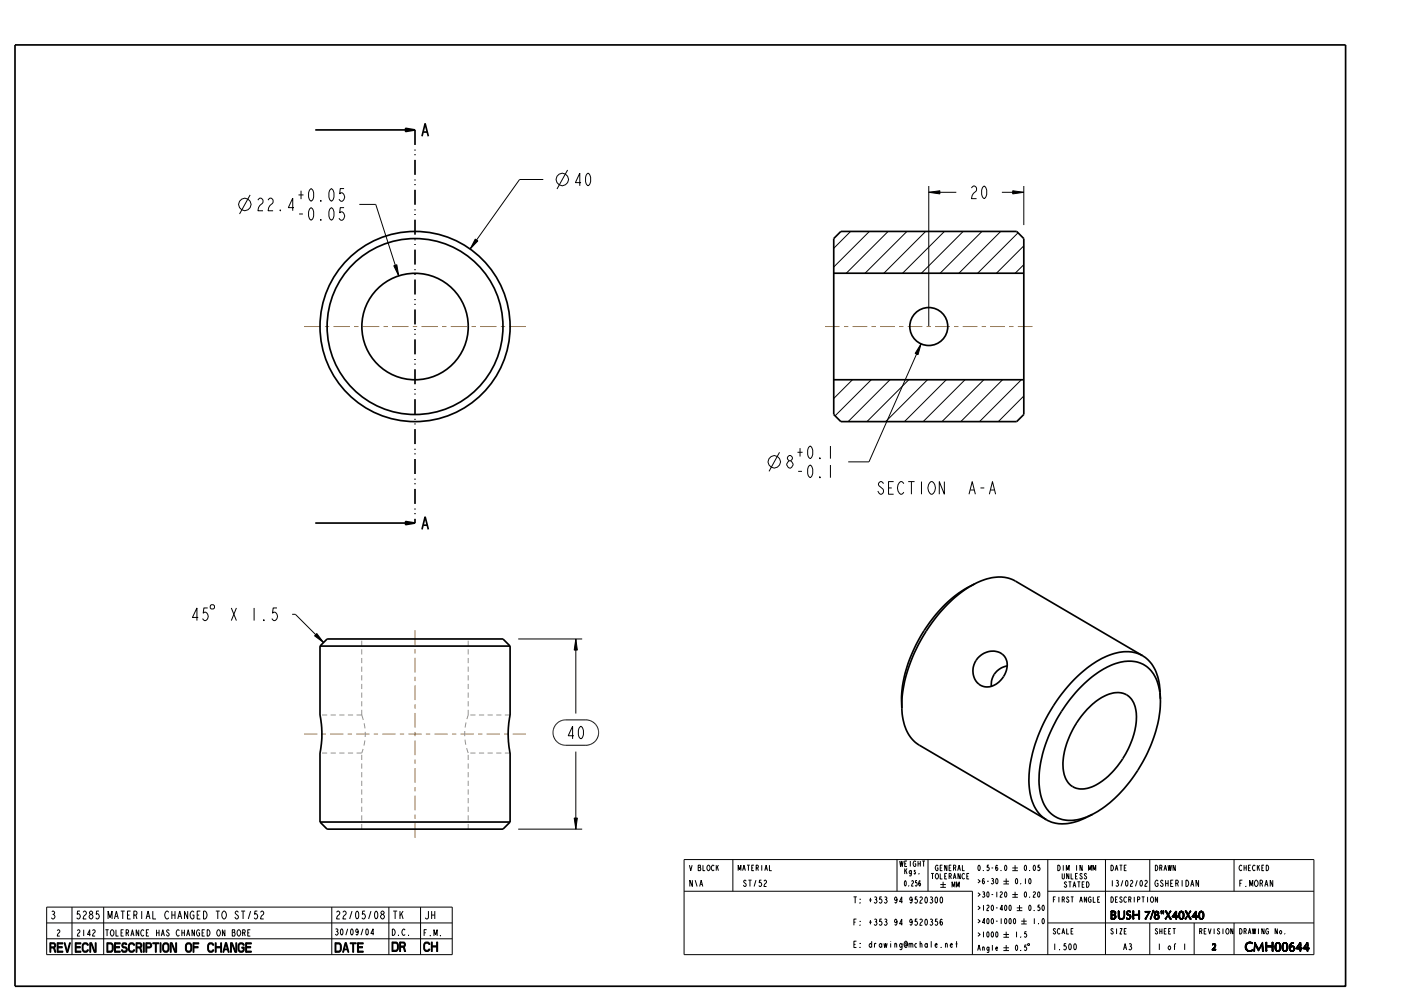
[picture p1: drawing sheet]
<svg xmlns="http://www.w3.org/2000/svg" width="420mm" height="297mm" viewBox="0 0 420 297" stroke-linecap="round" stroke-linejoin="round" font-family="sans-serif">
<path d="M121.6 38.5l2.9 .4-2.9 .5zM121.6 156.3l2.9 .5-2.9 .5z" fill="#000" stroke="#000" stroke-width=".51"/>
<g fill="none" stroke="#000" stroke-width=".51">
<path d="M4.5 13.5h399v282.1h-399zM94.5 38.9h30M126.9 39.6h1.2M126.6 40.8l.9-3.8 1 3.8M252.2 69.4h52.7l2.1 2.1v52.7l-2.1 2.2h-52.7l-2.2-2.2v-52.7zM250 81.9h57M250 113.8h57M94.5 156.8h30M126.6 158.7l.9-3.8 1 3.8M126.9 157.4h1.2M290.7 175.9a41.9 41.9 0 0 0-18.4 23.1l-1.5 5.6a29.7 29.7 0 0 0-.3 7.8M290.7 175.9a22.2 22.2 0 0 1 6.5-2.7 10.1 10.1 0 0 1 7.3 1l38.2 22.4"/>
<path d="M290.7 175.9a47 47 0 0 0-20.2 34.5v2M96 193.7v20.6a29.3 29.3 0 0 1 0 11.4v20.7M96 193.7l2.1-2.2h52.7l2.2 2.2M96 193.7h57M153 193.7v20.6a28 28 0 0 0 0 11.4v20.7M293.7 196.8a4.9 4.9 0 0 1 8.1 1.1 6.6 6.6 0 0 1-6.3 8 5 5 0 0 1-2.6-8.3zM302 199.6a5.7 5.7 0 0 0-4.7 6.1M342.7 196.6a12.5 12.5 0 0 1 5.2 11l.1 1.9M342.7 196.6a12 12 0 0 0-11.5 .4 42.9 42.9 0 0 0-18.8 21 33.2 33.2 0 0 0-3.3 20.7 10.7 10.7 0 0 0 4.7 7M270.5 212.4a12.5 12.5 0 0 0 5.2 11l38.1 22.3M326.1 212.5a13.3 13.3 0 0 1 9.6-4.9 5.6 5.6 0 0 1 5 5.8 25.1 25.1 0 0 1-7.8 18.7 12.1 12.1 0 0 1-9.3 4.3 5.7 5.7 0 0 1-4.7-5.7 24.5 24.5 0 0 1 6.6-17.5zM348 209.5a41.6 41.6 0 0 1-9.6 25.4 33.5 33.5 0 0 1-10.7 9.2"/>
<path d="M348 209.5v-.2a13.1 13.1 0 0 0-4-9.4 10.6 10.6 0 0 0-11.4-.2 40.1 40.1 0 0 0-18 20.8 29.3 29.3 0 0 0-2.4 18.2 9.1 9.1 0 0 0 12.6 6.5l2.9-1.1M96 246.4l2.1 2.1h52.7l2.2-2.1M96 246.4h57M327.7 244.1l-1.7 .8a12.5 12.5 0 0 1-12.2 .8"/>
<circle cx="124.5" cy="97.9" r="26.4"/>
<circle cx="124.5" cy="97.9" r="16"/>
<circle cx="124.5" cy="97.9" r="28.5"/>
<circle cx="278.5" cy="97.9" r="5.7"/>
</g>
<g fill="none" stroke="#000" stroke-width=".3">
<path d="M75 58.4l-3.2 5.7M77.3 60l.6-.6h.4l.6 .6a1.52 1.52 0 0 1-1 1.6l-.6 1.6h1.6M80.4 60l.6-.6h.3l.6 .6a1.46 1.46 0 0 1-.9 1.6l-.6 1.6h1.5M89.5 58.4h1.5M90.3 57.2v2.5M92.9 56.9l.4-.4 .4 .4a2.68 2.68 0 0 1-.4 3.4 2.68 2.68 0 0 1-.4-3.4zM96.1 60l.3 .3h-.3zM99 56.9l.4-.4a2.58 2.58 0 0 1 0 3.8 2.68 2.68 0 0 1-.4-3.4zM103.2 56.5h-1.2l-.1 1.6 .3-.3a1.28 1.28 0 0 1 1.2 1.3 1.28 1.28 0 0 1-1.2 1.2l-.5-.6M162.9 53.8h-7.1l-14.8 20.9M170.2 51l-3.2 5.6M174.3 54.7h-1.7l1.3-2.8v3.8"/>
<path d="M176 52.2l.4-.3a2.58 2.58 0 0 1 0 3.8l-.4-.3a3 3 0 0 1 0-3.2zM278.5 55.8v42.1M278.5 57.6h8.3M291.3 56.4l.6-.6h.4l.6 .6a1.45 1.45 0 0 1-1 1.6l-.6 1.5h1.6M294.8 56.1l.4-.3a2.55 2.55 0 0 1 0 3.7 2.68 2.68 0 0 1-.4-3.4zM300.5 57.6h6.5M307 55.8v11.7M84 62.9l.2 .3h-.2zM88.2 62.2h-1.7l1.3-2.8v3.8M89.7 64.1h1.1M92.9 62.5l.4-.3a2.55 2.55 0 0 1 0 3.8 2.68 2.68 0 0 1-.4-3.5zM96.1 65.7l.3 .3h-.3z"/>
<path d="M99 62.5l.4-.3a2.55 2.55 0 0 1 0 3.8 2.68 2.68 0 0 1-.4-3.5zM103.2 62.2h-1.2l-.1 1.6 .3-.3a1.26 1.26 0 0 1 1.2 1.3 1.26 1.26 0 0 1-1.2 1.2l-.5-.6M107.8 61.3h4.9l6.9 21.4M255.1 69.4l-5.1 5M260.7 69.4l-10.7 10.6M266.3 69.4l-12.5 12.5M272 69.4l-12.6 12.5M277.6 69.4l-12.5 12.5M283.2 69.4l-12.5 12.5M288.9 69.4l-12.6 12.5M294.5 69.4l-12.6 12.5M300.1 69.4l-12.5 12.5"/>
<path d="M305.3 69.8l-12.1 12.1M307 73.7l-8.2 8.2M307 79.3l-2.5 2.6M255.7 113.8l-5.7 5.6M261.3 113.8l-10.9 10.8M266.9 113.8l-12.5 12.6M272.5 113.8l-12.5 12.6M276.2 103.1l-15.6 35.3h-6.2M278.2 113.8l-12.6 12.6M283.8 113.8l-12.5 12.6M289.4 113.8l-12.5 12.6M295.1 113.8l-12.6 12.6"/>
<path d="M300.7 113.8l-12.6 12.6M306.3 113.8l-12.5 12.6M307 118.7l-7.6 7.7M233.8 135.6l-3.2 5.7M236.3 138.4l.4-.3a1.1 1.1 0 0 1 1.2 1.1 1.1 1.1 0 0 1-1.2 1.1l-.4-.3a.99 .99 0 0 1 0-1.6zM236.7 138.1l-.6-.6a.84 .84 0 0 1 1-1l.5 .7-.1 .6-.4 .3M239.2 135.6h1.5M239.9 134.3v2.5M242.6 134l.4-.3a2.55 2.55 0 0 1 0 3.8l-.4-.3a3.1 3.1 0 0 1 0-3.2zM242.6 139.7l.4-.3a2.58 2.58 0 0 1 0 3.8l-.4-.3a3 3 0 0 1 0-3.2zM245.8 137.2l.2 .3h-.2zM249 133.7v3.8"/>
<path d="M249 139.4v3.8M239.4 141.3h1.1M245.8 142.9l.2 .3h-.2zM264.9 145l-.5-.6a.84 .84 0 0 0-.9 .9l.5 .6a1.34 1.34 0 0 1 .8 1.9l-.4 .3a1.23 1.23 0 0 1-1.2-.9M266.5 146.3h.9M268 144.4h-1.5v3.7h1.5M271 145l-.5-.6a1.98 1.98 0 0 0-1 3.1l.6 .6h.4l.5-.6M272.4 144.4h1.9M273.3 144.4v3.7M276.4 144.4v3.7M278.8 144.7l.4-.3a1.97 1.97 0 0 1 1 3.1l-.6 .6a1.99 1.99 0 0 1-1-3.1zM283.2 144.4v3.7l-1.5-3.7v3.7"/>
<path d="M290.6 148.1l1-3.7 .9 3.7M291 146.9h1.1M294 146.3h1.2M296.7 148.1l.9-3.7 1 3.7M297.1 146.9h1.1M59.4 185.1h-1.7l1.4-2.9v3.8M62.3 182.2h-1.2l-.2 1.6 .4-.3a1.27 1.27 0 0 1 1.2 1.3 1.27 1.27 0 0 1-1.2 1.2l-.5-.6M63.4 181.3h.6l.3 .3v.6l-.3 .3h-.6l-.3-.3v-.6zM69.4 182.2l1.5 3.8M70.9 182.2l-1.5 3.8M76.2 182.2v3.8M79.1 185.7l.2 .3h-.2z"/>
<path d="M83.1 182.2h-1.2l-.2 1.6 .4-.3a1.27 1.27 0 0 1 1.1 1.3 1.27 1.27 0 0 1-1.1 1.2l-.6-.6M87.6 184.1h1l8.4 8.5M155.4 191.5h19.2M172.7 191.5v22.4M166.9 216.9l1.1-.8 1.3-.3h6.8a3.8 3.8 0 0 1 3.4 3.8 3.8 3.8 0 0 1-3.4 3.8h-6.8a3.8 3.8 0 0 1-3.2-2.5 3.8 3.8 0 0 1 .8-4zM173.8 218l.4-.3a2.56 2.56 0 0 1 0 3.8 2.68 2.68 0 0 1-.4-3.5zM172.1 220.5h-1.7l1.3-2.8v3.8M172.7 225.3v23.2M155.4 248.5h19.2M205.2 257.6h188.8v28.5h-188.8zM206.8 259.3l.4 1.7 .4-1.7M209.4 259.3l.7 .1 .1 1.3-.2 .3h-.6z"/>
<path d="M210.8 259.3v1.7h.7M212.2 259.4l.2-.1a.88 .88 0 0 1 .6 .8 .88 .88 0 0 1-.6 .9l-.4-.8zM214.1 259.6l-.2-.3a.88 .88 0 0 0-.6 .8 .88 .88 0 0 0 .6 .9l.2-.3M214.8 259.3v1.7M215.1 259.9l.4 1.1M215.5 259.3l-.7 1M219.8 257.6v9.5M224 259.3h.9M224.5 259.3v1.7M226.1 259.3h-.7v1.7h.7M228.4 259.3v1.7M230.8 259.3v1.7h.6"/>
<path d="M269 257.6v9.5M269.8 258.1l.3 1.6 .2-1.6 .3 1.6 .2-1.6M271.3 258.9h.5M272 258.1h-.7v1.6h.7M273 258.1v1.6M274.7 258.4l-.3-.3a.89 .89 0 0 0-.6 .8 .89 .89 0 0 0 .6 .8l.3-.2v-.6h-.4M275.3 258.9h.7M275.3 258.1v1.6M276 258.1v1.6M276.6 258.1h.8M277 258.1v1.6M278.3 257.6v9.5"/>
<path d="M281.3 259.6l-.2-.3a.87 .87 0 0 0-.6 .8 .87 .87 0 0 0 .6 .9l.2-.3v-.5h-.3M282.6 259.3h-.6v1.7h.6M284 259.3v1.7l-.7-1.7v1.7M285.3 259.3h-.7v1.7h.7M288.6 259.3v1.7h.7M293.4 259.4h.4l.2 .5v.5l-.4 .6-.3-.6zM296.6 259.3h-.5l-.1 .7 .2-.1a.55 .55 0 0 1 .5 .5 .55 .55 0 0 1-.5 .6l-.3-.3M299.2 259.6l-.3-.3-.3 .6 .1 .8 .2 .3 .3-.3v-.5l-.3-.2-.3 .4M301.4 259.4h.4l.1 .5v.5l-.3 .6-.3-.6zM304.4 259.3v1.7M307.4 259.4h.3l.2 .5-.1 .8-.3 .3-.3-.6zM310 259.4h.3l.2 .5-.1 .8-.2 .3-.3-.6z"/>
<path d="M311.8 259.3h-.4l-.1 .7 .1-.1a.5 .5 0 0 1 .5 .6 .5 .5 0 0 1-.6 .3l-.1-.1M314.2 257.6v28.5M317.2 259.3a.83 .83 0 0 1 .8 .8 .83 .83 0 0 1-.8 .9zM318.9 259.3v1.7M322.9 259.3v1.7M324.5 259.3v1.7l-.6-1.7v1.7M331.5 257.6v28.5M333.2 259.3a.83 .83 0 0 1 .7 .8 .83 .83 0 0 1-.7 .9zM335.8 259.3h.8M336.2 259.3v1.7M337.8 259.3h-.6v1.7h.6M344.8 257.6v9.5"/>
<path d="M346.5 259.3a.83 .83 0 0 1 .7 .8 .83 .83 0 0 1-.7 .9zM350.3 259.3l.3 1.7 .2-1.7 .3 1.7 .2-1.7M352.5 259.3v1.7l-.7-1.7v1.7M370.1 257.6v9.5M372.4 259.6l-.2-.3a.87 .87 0 0 0-.6 .8 .87 .87 0 0 0 .6 .9l.2-.3M373.1 259.3v1.7M373.8 259.3v1.7M375.1 259.3h-.7v1.7h.7M376.4 259.6l-.2-.3a.87 .87 0 0 0-.6 .8 .87 .87 0 0 0 .6 .9l.2-.3M377.1 259.3v1.7M377.4 259.9l.3 1.1M377.7 259.3l-.6 1"/>
<path d="M379.1 259.3h-.7v1.7h.7M379.7 259.3a.83 .83 0 0 1 .8 .8 .83 .83 0 0 1-.8 .9zM14 276.6h121.6M14 271.9h121.6v14.2h-121.6zM15.5 273.3l.5-.2 .4 .4-.4 .6a.65 .65 0 0 1 .5 .8 .65 .65 0 0 1-1 .4l-.1-.2M15.8 274.1h.2M17.2 279l.3-.3 .4 .3-.7 1.6h.7M21.6 271.9v14.2M23.2 279l.3-.3 .5 .3-.8 1.6h.8M24 273.1h-.7l-.2 1 .3-.2a.79 .79 0 0 1 .7 .8 .79 .79 0 0 1-.7 .7l-.4-.3M24.9 273.5l.6-.4 .4 .4-.1 .6a1.51 1.51 0 0 0-.9 1.3h1M25.1 278.7v1.9"/>
<path d="M27 274.3a.59 .59 0 0 1 .8 .2 .59 .59 0 0 1-.4 .8 .59 .59 0 0 1-.7-.6zM27.2 274.1l-.4-.4 .4-.6 .6 .4-.4 .6M27.8 279l.2-.3 .5 .3-.7 1.6h.7M29.7 273.1h-.7l-.1 1 .2-.2a.79 .79 0 0 1 .7 .8 .79 .79 0 0 1-.7 .7l-.4-.3M31.1 271.9v14.2M31.6 278.7h1M32.1 278.7v1.9M32.4 275.4v-2.3l.6 2 .6-2v2.3M33.4 278.8l.1-.1a1.02 1.02 0 0 1 .7 .9 1.02 1.02 0 0 1-.7 1l-.4-1zM34.3 275.4l.6-2.3 .6 2.3M34.5 274.7h.8M34.8 278.7v1.9h.7"/>
<path d="M36.2 273.1h1.2M36.3 279.6h.5M36.8 273.1v2.3M37.1 278.7h-.8v1.9h.8M37.8 279.6h.5l.3-.3-.3-.6h-.5v1.9M38.2 274.3h.6M38.3 279.6l.3 1M39.2 273.1h-1v2.3h1M39.4 279.9h.6M40.1 274.3h.6l.4-.4v-.4l-.4-.4h-.6v2.3M40.7 274.3l.4 1.1M41.6 278.7v1.9l-.8-1.9v1.9"/>
<path d="M42.5 273.1v2.3M43.1 279l-.2-.3a1.02 1.02 0 0 0-.7 .9 1.02 1.02 0 0 0 .7 1l.2-.4M43.8 275.4l.6-2.3 .6 2.3M43.9 279.6h.5M44 274.7h.8M44.7 278.7h-.8v1.9h.8M45.8 273.1v2.3h1M46.9 279.6h.8M46.9 278.7v1.9M47.7 278.7v1.9M48.5 279.9h.6M50.6 273.5l-.4-.4a1.25 1.25 0 0 0-.8 1.2 1.25 1.25 0 0 0 .8 1.1l.4-.3"/>
<path d="M50.7 279l-.4-.3-.3 .5a.88 .88 0 0 1 .5 1.4l-.6-.5M51.5 274.3h1M51.5 273.1v2.3M52.5 273.1v2.3M53.3 275.4l.6-2.3 .6 2.3M53.5 274.7h.8M53.8 279l-.3-.3a1.02 1.02 0 0 0-.7 .9 1.02 1.02 0 0 0 .7 1l.3-.4M54.5 279.6h.8M54.5 278.7v1.9M55.3 278.7v1.9M56.1 279.9h.6M56.3 273.1v2.3l-1-2.3v2.3"/>
<path d="M58.2 273.5l-.4-.4a1.27 1.27 0 0 0-.8 1.2 1.27 1.27 0 0 0 .8 1.1l.4-.3v-.8h-.5M58.3 278.7v1.9l-.7-1.9v1.9M59.1 274.3h.6M59.8 279l-.2-.3a1.02 1.02 0 0 0-.7 .9 1.02 1.02 0 0 0 .7 1l.2-.4v-.6h-.3M60.1 273.1h-1v2.3h1M60.6 279.6h.5M61 273.1a1.19 1.19 0 0 1 1.1 1.2 1.19 1.19 0 0 1-1.1 1.1zM61.4 278.7h-.8v1.9h.8M62.1 278.7a.96 .96 0 0 1 .9 .9 .96 .96 0 0 1-.9 1zM64.7 273.1h1.2M65.3 278.8l.2-.1a1.02 1.02 0 0 1 .6 .9 1.02 1.02 0 0 1-.6 1l-.5-1zM65.3 273.1v2.3"/>
<path d="M66.9 273.3l.2-.2a1.25 1.25 0 0 1 .8 1.2 1.25 1.25 0 0 1-.8 1.1l-.2-.1a1.56 1.56 0 0 1 0-2zM67.4 278.7v1.9l-.7-1.9v1.9M69.7 278.7l.7 .1 .1 1.4-.2 .4h-.6zM69.7 279.5h.6M71.4 278.8l.1-.1a1 1 0 0 1 .7 .9 1 1 0 0 1-.7 1l-.4-1zM71.5 273.5l-.4-.4-.6 .4 .1 .4 .9 .8-.1 .6-.5 .1-.5-.5M72.3 273.1h1.2M72.8 279.6h.5l.2-.3-.2-.6h-.5v1.9M72.9 273.1v2.3M73.3 279.6l.2 1M74.3 279.6h.5M75.1 278.7h-.8v1.9h.8"/>
<path d="M75.2 273.1l-.7 2.3M77.2 273.1h-.7l-.1 1 .2-.2a.79 .79 0 0 1 .7 .8 .79 .79 0 0 1-.7 .7l-.4-.3M78.1 273.5l.4-.4 .6 .4a.85 .85 0 0 1-.6 1l-.4 .9h1M99.5 271.9v14.2M100.7 278.5l.2-.1 .4 .1v.4l-.3 .3a.51 .51 0 0 1 .4 .7 .51 .51 0 0 1-.7 .2l-.1-.1M100.9 279.2h.1M100.9 273.5l.4-.4 .6 .4v.4l-.9 1-.1 .5h1M102.3 278.5l.2-.1 .2 .1 .2 .5v.7l-.4 .6-.4-.6zM102.8 273.5l.6-.4 .4 .4-.1 .6a1.53 1.53 0 0 0-.9 1.3h1M104.3 278.4l-.6 1.9M105.3 278.5l.2-.1 .4 .6v.7l-.4 .6-.4-.6zM105.6 273.1l-.7 2.3"/>
<path d="M106.9 273.3l.2-.2 .5 .8-.1 1.2-.4 .3a1.65 1.65 0 0 1-.2-2.1zM107.4 279l-.4 .5-.2-.2v-.8l.2-.1 .3 .3 .1 1-.4 .6-.2-.3M108.8 278.4l-.5 1.9M109.5 273.1h-.7l-.2 1 .3-.2a.79 .79 0 0 1 .7 .8 .79 .79 0 0 1-.7 .7l-.4-.3M109.9 278.5l.2-.1 .2 .1 .2 .5-.1 1-.3 .3-.4-.6zM111.3 273.1l-.7 2.3M112.1 279.8h-.9l.7-1.4v1.9M112.6 273.3l.2-.2a1.58 1.58 0 0 1 0 2.3 1.62 1.62 0 0 1-.2-2.1zM114.4 274.3a.59 .59 0 0 1 .8 .3 .59 .59 0 0 1-.5 .8 .59 .59 0 0 1-.6-.7zM114.6 274.1l-.4-.4 .4-.6 .6 .4-.4 .6M116.6 271.9v14.2M117.7 278.5a.96 .96 0 0 1 .8 .9 .96 .96 0 0 1-.8 1z"/>
<path d="M117.9 273.1h1.2M118.5 273.1v2.3M120 273.1v2.3M120.4 273.9l.5 1.5M120.9 273.1l-.9 1.4M121.5 278.8l-.3-.3a1.02 1.02 0 0 0-.7 .9 1.02 1.02 0 0 0 .7 1l.3-.3M126.1 271.9v14.2M127.2 279.6h.5M128 278.7h-.8v1.8M128.5 273.1v2l-.4 .3-.6-.3M129.5 274.3h.9M129.5 273.1v2.3"/>
<path d="M130.4 273.1v2.3M205.2 267.1h86.4v19M207.6 263.8v1.9l-.7-1.9v1.9M208.5 263.8l.6 1.9M209.4 260h.6M209.8 265.7l.5-1.9 .5 1.9M210 265.1h.6M221.4 261v-1.7l.4 1.4 .4-1.4v1.7M222.7 261l.4-1.7 .4 1.7M222.9 260.4h.5M223.8 264.1l-.3-.3-.5 .3 .8 1-.1 .5-.4 .1-.4-.4M224.5 263.8h.9"/>
<path d="M224.9 263.8v1.9M225.4 260.2h.5M226.7 263.8l-.5 1.9M226.8 260.2h.4l.2-.3-.2-.6h-.4v1.7M227.2 260.2l.2 .8M228.3 263.8h-.5l-.1 .8 .2-.2a.58 .58 0 0 1 .5 .7 .58 .58 0 0 1-.7 .5l-.1-.2M229.1 264.1l.3-.3 .5 .3-.8 1.6h.8M229.4 261l.4-1.7 .4 1.7M229.5 260.4h.5M256 268.8h.9M256.1 276.4h.5M256.5 268.8v1.9"/>
<path d="M256.8 275.5h-.7v1.9M257.9 270.5l.1 .2zM257.9 269.5l.1 .1zM257.9 277.2l.1 .2zM257.9 276.1l.1 .2zM260.7 269.8h.7M260.7 276.4h.7M261 269.1v1.3M261 275.8v1.2M262.3 269l.2-.2 .3 .2 .1 .3-.3 .3a.51 .51 0 0 1 .4 .7 .51 .51 0 0 1-.7 .2l-.1-.1M262.3 275.6h.5l.1 .3-.3 .4a.49 .49 0 0 1 .4 .7 .49 .49 0 0 1-.8 0M262.5 269.6h.1"/>
<path d="M262.5 276.3h.1M264.4 268.8h-.5l-.1 .8 .2-.1a.64 .64 0 0 1 .5 .6 .64 .64 0 0 1-.5 .6l-.3-.3M264.4 275.5h-.5l-.1 .8 .2-.2a.63 .63 0 0 1 .5 .6 .63 .63 0 0 1-.5 .7l-.3-.4M265.3 269l.4-.2 .3 .3-.3 .5a.51 .51 0 0 1 .3 .7 .51 .51 0 0 1-.7 .2l-.1-.1M265.3 275.6l.4-.1 .3 .3-.3 .5a.49 .49 0 0 1 .3 .7 .49 .49 0 0 1-.8 0M265.5 269.6h.2M265.5 276.3h.2M269 269.5l-.4 .4-.2-.1v-.8l.2-.2 .3 .3 .1 1-.4 .6-.2-.3M269 276.1l-.4 .5-.2-.2v-.8l.2-.1 .3 .3 .1 .9-.4 .7-.2-.4M270.6 270.2h-.8l.6-1.4v1.9M270.6 276.9h-.8l.6-1.4v1.9M271.3 260.3v1.7"/>
<path d="M271.5 263.9l.3 .6-.3 1.1-.3-.5zM271.7 260.9l.3 1.1M272 260.3l-.7 1M272.5 265.5l.1 .1zM273.3 261.3l-.3-.4a.62 .62 0 0 0-.4 .5 .62 .62 0 0 0 .4 .6l.3-.4M273.3 260.9v1.5h-.6M273.4 264.2l.2-.3 .3 .3-.5 1.4h.5M273.6 269.5l-.4 .4-.3-.1-.1-.3 .4-.7 .3 .3 .1 1-.4 .6-.3-.3M273.6 276.1l-.4 .5-.3-.2-.1-.3 .4-.6 .3 .3 .1 .9-.4 .7-.3-.4M274.5 261h-.3l.4 .6-.2 .4-.3-.3M275 263.9h-.4v.7l.1-.1a.59 .59 0 0 1 .4 .6 .59 .59 0 0 1-.4 .5l-.2-.3M275.1 268.8h-.6l-.1 .8 .2-.1a.64 .64 0 0 1 .6 .6 .64 .64 0 0 1-.6 .6l-.3-.3"/>
<path d="M275.1 275.5h-.6l-.1 .8 .2-.2a.62 .62 0 0 1 .6 .6 .62 .62 0 0 1-.6 .7l-.3-.4M275.6 261.8l.1 .2zM275.8 269.1l.3-.3 .5 .3-.8 1.6h.8M275.8 275.8l.3-.3 .5 .3-.8 1.6h.8M276 264.2l-.2-.3-.3 .6 .3 1.1 .2-.8-.2-.2-.3 .5M277.5 269l.2-.2 .4 .7v.6l-.4 .6-.3-.6zM277.5 275.6h.4l.2 .5v.6l-.4 .7-.3-.7zM279 269l.4-.2 .3 .3-.3 .5a.51 .51 0 0 1 .3 .7 .51 .51 0 0 1-.7 .2l-.1-.1M279 275.6l.4-.1 .3 .3-.3 .5a.49 .49 0 0 1 .3 .7 .49 .49 0 0 1-.8 0M279.2 269.6h.2M279.2 276.3h.2M279.2 261.8h.9"/>
<path d="M279.7 261.8v1.7M280.6 269l.2-.2 .4 .7-.1 .9-.3 .3-.4-.6zM280.7 261.9l.2-.1a.88 .88 0 0 1 .6 .8 .88 .88 0 0 1-.6 .9l-.4-.9zM281.2 275.5h-.6l-.1 .8 .2-.2a.63 .63 0 0 1 .6 .6 .63 .63 0 0 1-.6 .7l-.3-.4M282 261.8v1.7h.6M282 260.2h.4M282 265.1h1.7M282 266h1.7M282.1 269l.2-.2 .2 .2 .2 .5-.1 .9-.3 .3-.4-.6zM282.6 275.8l-.3-.3-.4 .6 .1 .9 .3 .4 .2-.2a.56 .56 0 0 0-.2-.9l-.4 .4M282.8 264.3v1.7M283.3 262.6h.4"/>
<path d="M284 261.8h-.7v1.7h.7M284.6 262.6h.4l.3-.2-.3-.6h-.4v1.7M284.6 260.2h.4M285 262.6l.3 .9M285.5 266v-1.7l.4 1.4 .5-1.4v1.7M285.9 263.5l.4-1.7 .4 1.7M286 260.2h.4l.2-.3-.2-.6h-.4v1.7M286.1 262.9h.4M286.4 260.2l.2 .8M286.8 266v-1.7l.5 1.4 .4-1.4v1.7M287.2 261l.4-1.7 .4 1.7M287.4 260.4h.5"/>
<path d="M288 261.8v1.7l-.7-1.7v1.7M289.3 262.1l-.3-.3a.89 .89 0 0 0-.5 .8 .89 .89 0 0 0 .5 .9l.3-.3M289.9 262.6h.5M290.6 261.8h-.7v1.7h.7M293.3 263.6l.7 .5-.7 .6M293.3 267.6l.7 .5-.7 .6M293.3 271.6l.7 .5-.7 .6M293.3 275.5l.7 .6-.7 .6M293.3 279.5l.7 .6-.7 .6M294.7 267.4h.5l.1 .3-.3 .3a.43 .43 0 0 1 .3 .6 .43 .43 0 0 1-.7 .1M294.9 261h.1M294.9 268h.1"/>
<path d="M294.9 271.3v1.7M294.9 279.3v1.6M295.2 263.6l-.3-.3-.3 .6 .1 .8 .2 .3 .2-.2 .1-.7-.3-.1-.3 .4M295.4 276.5h-.8l.6-1.2v1.6M295.9 271.6l.3-.3 .4 .3-.7 1.4h.7M296 264.1h.5M296.1 267.4h.3l.2 .5-.1 .8-.2 .2-.4-.5zM296.1 275.4l.2-.1 .3 .5-.1 .9-.2 .2-.4-.5zM296.3 279.3l.3 .5-.1 .9-.2 .2-.4-.5 .1-.9zM297.4 263.4l.3-.1 .2 .3-.2 .4a.43 .43 0 0 1 .3 .6 .43 .43 0 0 1-.7 .1M297.4 260.2h.4M297.4 268.1h.4"/>
<path d="M297.4 271.4l.2-.1 .3 .5v.6l-.3 .6-.3-.6zM297.4 275.4l.2-.1 .3 .5v.6l-.3 .5-.3-.5zM297.4 279.4l.2-.1 .3 .5v.6l-.3 .5-.3-.5zM297.5 264h.2M298.7 272.1h.5M298.7 276.1h.5M298.8 263.4h.3l.2 .5v.5l-.4 .6-.3-.6zM298.8 279.4l.1-.1 .4 .5-.1 .9-.3 .2-.3-.5zM298.9 267.3v1.6M299.9 267.6l.3-.3 .4 .3-.7 1.3h.7M300.3 261h.1M300.3 275.3v1.6"/>
<path d="M300.7 272.5h-.8l.6-1.2v1.7M300.9 264.1h1.7M300.9 265h1.7M301.4 267.4h.4l.1 .5v.5l-.3 .5-.3-.5zM301.4 271.4l.2-.1 .3 .5v.6l-.3 .6-.3-.6zM301.4 275.4l.2-.1 .3 .5v.6l-.3 .5-.3-.5zM301.8 263.3v1.7M301.8 279.3v1.6M302.7 271.4l.2-.1 .4 .5-.1 .9-.3 .3-.3-.6zM302.7 275.4l.2-.1 .4 .5-.1 .9-.3 .2-.3-.5zM303.6 260.2h1.7M303.6 261h1.7"/>
<path d="M303.6 268.1h1.7M303.6 268.9h1.7M304.2 275.3l.4 .5-.1 .9-.3 .2-.3-.5v-.6zM304.4 267.3v1.6M304.7 263.4h.3l.2 .5-.1 .8-.2 .3-.4-.6zM304.9 279.3v1.6M304.9 272.1h1.7M304.9 273h1.7M305.7 271.3v1.7M306.1 264.8l.1 .2zM306.3 276.1h1.6M306.3 276.9h1.6"/>
<path d="M307.1 275.3v1.6M307.4 267.4h.3l.2 .5-.1 .8-.3 .2-.3-.5zM307.5 263.3v1.7M307.9 279.3h-.5l-.1 .7 .1-.2a.56 .56 0 0 1 .5 .6 .56 .56 0 0 1-.5 .5l-.2-.2M308.7 263.4h.3l.2 .5v.5l-.4 .6-.3-.6zM308.7 271.4l.1-.1 .4 .5v.6l-.4 .6-.3-.6zM308.8 261h.1M308.8 268.9h.1M309.9 267.6l.2-.3 .4 .3-.6 1.3h.6M310.1 272.8l.1 .2zM310.2 275.3v1.6M311.4 267.4h.3l.1 .5v.8l-.3 .2-.3-.5z"/>
<path d="M311.4 276.8l.1 .1zM311.8 271.3h-.4l-.1 .7 .1-.2a.56 .56 0 0 1 .5 .6 .56 .56 0 0 1-.5 .6l-.2-.3M312.7 271.4l.2-.1 .3 .5v.6l-.3 .6-.4-.6zM312.7 275.4l.2-.1 .3 .5v.6l-.3 .5-.4-.5zM314.2 267.1h79.8M314.2 276.6h79.8M315.9 269.7h.4M316.6 268.8h-.7v1.7M316.6 278.6l-.5-.3a.66 .66 0 0 0 .5 1.1l-.3 .6-.5-.4M317.6 268.8v1.7M317.9 278.6l-.3-.3a.88 .88 0 0 0-.5 .8 .88 .88 0 0 0 .5 .9l.3-.3M318.5 280l.4-1.7 .4 1.7"/>
<path d="M318.5 261.8v1.4l.3 .3 .4-.3v-1.4M318.5 269.7h.5l.2-.3-.2-.6h-.5v1.7M318.6 279.4h.5M319 269.7l.2 .8M319.8 261v-1.7l.4 1.4 .4-1.4v1.7M319.9 264.6l-.4-.3-.3 .4a.67 .67 0 0 1 .6 .6 .67 .67 0 0 1-.3 .7l-.4-.5M319.9 278.3v1.7h.7M320.5 264.3h.8M320.6 261.8v1.7l-.7-1.7v1.7M320.6 269.1l-.5-.3a.66 .66 0 0 0-.1 .7 .66 .66 0 0 0 .6 .4l-.3 .6-.5-.4M320.9 264.3v1.7M321.1 268.8h.9"/>
<path d="M321.2 261.8v1.7h.7M321.2 279.2h.4M321.5 268.8v1.7M321.8 266l.4-1.7 .4 1.7M321.9 278.3h-.7v1.7h.7M322 265.4h.5M322.5 262.6h.5M323.1 264.3h.9M323.2 261.8h-.7v1.7h.7M323.6 264.3v1.7M323.8 270.5l.4-1.7 .4 1.7M324 269.9h.5"/>
<path d="M324.5 262.1l-.4-.3-.1 .6a.55 .55 0 0 1 .5 .4 .55 .55 0 0 1-.4 .7l-.3-.4M324.5 265.1h.5M325.2 264.3h-.7v1.7h.7M325.9 262.1l-.4-.3-.3 .4a.75 .75 0 0 1 .4 1.3l-.5-.4M325.9 264.3a.84 .84 0 0 1 .7 .8 .84 .84 0 0 1-.7 .9zM325.9 268.8v1.7l-.7-1.7v1.7M326.4 261v-1.7l.5 1.4 .4-1.4v1.7M327.2 269.1l-.2-.3a.88 .88 0 0 0-.6 .8 .88 .88 0 0 0 .6 .9l.2-.3v-.5h-.3M327.8 261v-1.7l.4 1.4 .4-1.4v1.7M327.9 268.8v1.7h.6M329.2 269.7h.4M329.9 268.8h-.7v1.7h.7"/>
<path d="M333.2 268.8a.83 .83 0 0 1 .7 .8 .83 .83 0 0 1-.7 .9zM333.6 263.9v1.8M333.8 278.6l-.4-.3-.2 .4a.77 .77 0 0 1 .4 1.3l-.5-.4M334.4 261l.5-1.7 .4 1.7M334.5 269.7h.4M334.6 260.4h.5M334.8 264l.3-.1 .3 .3-.3 .4a.47 .47 0 0 1 .3 .7 .47 .47 0 0 1-.7 .1M334.9 278.3v1.7M334.9 264.6h.2M335.2 268.8h-.7v1.7h.7M335.8 278.3h.7l-.7 1.7h.7M336.5 269.1l-.4-.3-.3 .4a.75 .75 0 0 1 .5 1.3l-.5-.4"/>
<path d="M336.7 263.9l-.5 1.8M337.2 260.2h.4M337.2 279.2h.4M337.7 264l.2-.1 .4 .6-.1 .9-.3 .3-.3-.6zM337.8 269.1l-.2-.3a.88 .88 0 0 0-.6 .8 .88 .88 0 0 0 .6 .9l.2-.3M337.8 278.3h-.6v1.7h.6M338.5 269.7h.4l.3-.3-.3-.6h-.4v1.7M338.9 269.7l.3 .8M339 264.2l.2-.3 .5 .3-.7 1.5h.7M340.2 268.8v1.7M341.1 263.9l-.6 1.8M341.2 269.7h.4l.2-.3-.2-.6h-.4v1.7"/>
<path d="M342.1 264l.1-.1 .4 .6v.6l-.4 .6-.3-.6zM342.4 268.8h.8M342.8 268.8v1.7M343.3 264.2l.3-.3 .5 .3-.8 1.5h.8M344.2 268.8v1.7M344.8 276.6v9.5M345.2 268.9l.2-.1a.87 .87 0 0 1 .6 .8 .87 .87 0 0 1-.6 .9l-.4-.8zM347.1 268.8v1.7l-.6-1.7v1.7M347.1 278.6l-.4-.3a.64 .64 0 0 0-.1 .7 .64 .64 0 0 0 .5 .4l-.2 .6-.5-.4M347.3 264.1l-.3-.3a1.02 1.02 0 0 0-.7 1 1.02 1.02 0 0 0 .7 .9l.3-.3v-.6h-.4M347.8 260.2h.4l.3-.3-.3-.6h-.4v1.7M347.8 279.2h.7"/>
<path d="M347.8 278.3v1.7M348.2 260.2l.3 .8M348.5 278.3v1.7M348.8 264.1l-.3-.3-.4 .3 .7 1-.1 .5-.4 .1-.3-.4M349.1 261l.4-1.7 .4 1.7M349.2 279.2h.4M349.2 260.4h.5M349.6 263.8v1.9M349.6 264.8h.7M349.8 278.3h-.6v1.7h.6M350.3 263.8v1.9M350.5 279.2h.4"/>
<path d="M351.1 264.8h.5M351.1 278.3h-.6v1.7h.6M351.7 278.3h.9M351.9 263.8h-.8v1.9h.8M352.1 278.3v1.7M352.6 264.8h.5l.3-.4-.3-.6h-.5v1.9M353.1 264.8l.3 .9M354.5 263.8v1.9M355.7 263.8a.96 .96 0 0 1 .8 1 .96 .96 0 0 1-.8 .9zM357.1 265.7l.5-1.9 .4 1.9M357.3 265.1h.5M358.1 276.6v9.5"/>
<path d="M359.4 263.8v1.9l-.7-1.9v1.9M359.8 279.2h.4l.3-.3-.3-.6h-.4v1.7M360.2 279.2l.3 .8M361.1 279.2h.4M361.8 278.3h-.7v1.7h.7M362.4 278.3l.4 1.7 .4-1.7M364.1 278.3v1.7M365.8 278.6l-.4-.3a.64 .64 0 0 0-.2 .7 .64 .64 0 0 0 .6 .4l-.3 .6-.5-.4M366.8 278.3v1.7M367.9 278.4l.1-.1a.88 .88 0 0 1 .6 .8 .88 .88 0 0 1-.6 .9l-.4-.8zM369.8 278.3v1.7l-.7-1.7v1.7M370.1 276.6v9.5"/>
<path d="M371.8 278.3a.83 .83 0 0 1 .7 .8 .83 .83 0 0 1-.7 .9zM371.8 264.8h.5M372.6 263.8h-.8v1.9M373.1 279.2h.4l.3-.3-.3-.6h-.4v1.7M373.1 260.2h.7M373.5 279.2l.3 .8M373.6 265.6l.1 .1zM374.3 280l.5-1.7 .4 1.7M374.4 260.2h.4M374.5 279.4h.5M374.8 265.7v-1.9l.4 1.6 .5-1.6v1.9M375.6 278.3l.2 1.7 .3-1.7 .2 1.7 .3-1.7"/>
<path d="M376.5 264l.1-.2a1.01 1.01 0 0 1 .7 1 1.01 1.01 0 0 1-.7 .9l-.4-.9zM377.4 278.3v1.7M377.9 264.8h.5l.3-.4-.3-.6h-.5v1.9M378.4 264.8l.3 .9M378.4 260.2h.4M379.1 278.3v1.7l-.7-1.7v1.7M379.3 265.7l.5-1.9 .4 1.9M379.5 265.1h.6M380.4 278.6l-.3-.3a.87 .87 0 0 0-.5 .8 .87 .87 0 0 0 .5 .9l.3-.3v-.5h-.3M381.7 263.8v1.9l-.8-1.9v1.9M383.1 278.3v1.7l-.7-1.7v1.7M385.4 280h.1"/>
<path d="M14 281.4h121.6M27.1 280.1h-.9l.7-1.4v1.9M39.2 280.6l.5-1.9 .5 1.9M48.4 280.6l.4-1.9 .5 1.9M56 280.6l.4-1.9 .5 1.9M119.5 280.2l.1 .2zM122.5 280.2l.1 .2zM129 280.4l.1 .1zM130.1 280.5v-1.8l.5 1.5 .5-1.5v1.8M132 280.4l.1 .1zM256.1 283.1h.5M256.8 282.1h-.7v1.9h.7"/>
<path d="M257.9 283.9l.1 .1zM257.9 282.7l.1 .2zM261.4 283.2l-.4-.5a.71 .71 0 0 0-.4 .7 .71 .71 0 0 0 .4 .6l.4-.4M261.4 282.1v1.9M262.3 282.7v1.3M262.7 282.9l-.2-.2-.2 .4M264.4 283.2l-.3-.5a.71 .71 0 0 0-.4 .7 .71 .71 0 0 0 .4 .6l.3-.4M264.4 282.7v1.3M265.1 282.7l.2 1.3 .3-1.3 .2 1.3 .3-1.3M267.1 282.1v.2M267.1 282.7v1.3M268.4 283.1l.3-.4 .2 1.3"/>
<path d="M268.4 282.7v1.3M270.5 283.2l-.3-.5a.71 .71 0 0 0-.4 .7 .71 .71 0 0 0 .4 .6l.3-.4M270.5 282.7l-.1 1.8-.1 .1-.4-.1M272 283.1l-.5 .5-.1-.5 .3-.5 .3 .1v.9l.2-.5-.4-1a1.02 1.02 0 0 0-.7 1 1.02 1.02 0 0 0 .7 .9l.2-.3M272.6 283.1l.4-.4 .2 1.3M272.6 282.7v1.3M273.2 283.1l.4-.4 .2 .4v.9M274.9 282.9l-.2-.2a.71 .71 0 0 0-.4 .7 .71 .71 0 0 0 .4 .6l.2-.1M275.9 283.1l.4-.4 .2 1.3M275.9 282.1v1.9M278.1 283.2l-.4-.5a.71 .71 0 0 0-.3 .7 .71 .71 0 0 0 .3 .6l.4-.4M278.1 282.7v1.3"/>
<path d="M279.3 282.1v1.9M280.4 283.2h.7l-.3-.5a.71 .71 0 0 0-.4 .7 .71 .71 0 0 0 .4 .6l.3-.3M282.2 283.9l.1 .1zM283.5 283.1l.4-.4 .2 1.3M283.5 282.7v1.3M285 283.2h.6l-.3-.5a.71 .71 0 0 0-.4 .7 .71 .71 0 0 0 .4 .6l.3-.3M286.6 282.9h.6M286.9 282.1v1.9M293.2 284.9l.4-1.7 .4 1.7M293.4 284.4h.5M294.7 284.1l.3-.3 .2 1.1M294.7 283.8v1.1"/>
<path d="M296.6 284.2l-.3-.4a.63 .63 0 0 0 0 1.1l.3-.4M296.6 283.8l-.1 1.5-.1 .2-.4-.2M297.6 283.2v1.7M298.6 284.2h.6l-.3-.4a.63 .63 0 0 0 0 1.1l.3-.3M300.9 280.1h1.7M300.9 280.9h1.7M300.9 284.1h1.7M300.9 284.9h1.7M301.8 283.2v1.7M304.7 283.4l.2-.2 .3 .6-.1 .8-.2 .3-.4-.5zM306.1 280.8l.1 .1zM306.1 284.8l.1 .1z"/>
<path d="M307.9 283.2h-.5l-.1 .8 .1-.2a.56 .56 0 0 1 .5 .6 .56 .56 0 0 1-.5 .5l-.2-.3M308.2 283l.4-.2 .1 .4-.4 .2zM316.3 282.8v1.9M317.7 284.6l.1 .1zM319.7 282.8h-.5l-.1 .8 .2-.2a.57 .57 0 0 1 .5 .7 .57 .57 0 0 1-.7 .5l-.1-.2M320.7 283l.2-.2 .4 .6v.7l-.4 .6-.4-.6zM322.2 283l.2-.2 .4 .6v.7l-.4 .6-.4-.6zM336.9 284.7l.5-1.9 .5 1.9M337.1 284.1h.6M338.6 283l.2-.2 .4 .2 .1 .3-.3 .3a.48 .48 0 0 1 .3 .7 .48 .48 0 0 1-.7 .1M338.8 283.6h.2M347.7 282.8v1.9"/>
<path d="M350.7 283.4a.71 .71 0 0 1 .4 .7 .71 .71 0 0 1-.4 .6 .7 .7 0 0 1-.4-.6 .7 .7 0 0 1 .4-.7zM352.1 283.6h.3M352.6 283l-.2-.2-.2 .3v1.6M355.3 282.8v1.9"/>
<circle cx="168.6" cy="53.8" r="1.87"/>
<circle cx="73.4" cy="61.3" r="1.87"/>
<circle cx="232.2" cy="138.4" r="1.87"/>
<circle cx="384" cy="279.4" r=".43"/>
</g>
<g fill="#000" stroke="#000" stroke-width=".3">
<path d="M278.5 57.6l3.4-.4v.9zM303.7 57.2l3.3 .4-3.3 .5zM142.5 71.7l.8 .5-2.3 2.5zM118.1 79.7l.9-.3 .6 3.3zM276.2 103.1l-.9 3.2-.9-.4zM95 189.9l2 2.7-2.7-2zM172.7 191.5l.4 3.4h-.9zM172.2 245.2h.9l-.4 3.3zM333.2 273.3h.6zM333.2 273.5l.3-.1v.2zM333.2 273.7l.3-.1v.3zM333.2 274l.3-.1v.2z"/>
<path d="M333.2 274.2h1.1zM333.2 274.4l.3-.1zM333.2 274.6l.3 .2zM333.2 274.8h.3zM333.2 275l.3 .1zM333.2 275.2l.3-.1zM333.2 275.3h1.2zM333.2 275.3l1.1 .1zM333.3 273.1l-.1 .2zM333.2 273.1v.2zM333.2 275.5l1-.1zM333.2 273.3l.2-.2z"/>
<path d="M333.3 275.5l.9-.1zM333.2 273.3l.3-.2zM333.4 275.5l.8-.1zM333.2 273.3l.4-.2zM333.2 273.5l.3-.2v.1zM333.2 273.3h.3l-.3 .2zM333.2 273.5l.3 .1-.3 .1zM333.2 273.7l.3 .2-.3 .1zM333.2 274.2l.5-.1zM333.2 274l.3 .1-.3 .1zM333.2 274.2l.3 .1-.3 .1zM333.2 274.6l.3-.1z"/>
<path d="M333.2 274.4l.3 .1-.3 .1zM333.2 274.6l.3 .2h-.3zM333.2 275l.3-.1zM333.2 274.8l.3 .1-.3 .1zM333.2 275l.3 .1-.3 .1zM333.2 275.3h.4zM333.2 275.3l.3-.1zM333.2 275.2h.3l-.3 .1zM333.5 273.3h.3zM333.5 274.3h.9zM333.5 275.5l.7-.1zM333.6 273.3h.2z"/>
<path d="M333.2 275.3h.6zM333.2 273.3l.5-.2zM333.2 274.2l.6-.1zM333.2 273.3l.6-.2zM333.6 275.5l.6-.1zM333.7 274.3h.7zM333.2 275.3h.7zM333.2 273.3l1.3-.1zM333.8 274.1h.5zM333.2 273.3l.7-.2zM333.2 273.3l.9-.2zM333.8 273.3l.7-.1z"/>
<path d="M333.2 275.3h1.3zM333.8 274.3h.6zM333.7 275.5l.5-.1zM333.7 275.5h.2zM333.9 273.3l.6-.1zM334 273.3h.5zM333.9 274.3h.5zM334 274.1l.4-.1zM334 275.3l.6-.1zM333.9 275.5l.3-.1zM334 275.5l.2-.1zM333.2 273.3l1-.2z"/>
<path d="M334 274.3h.4zM334.1 274.4h.4zM334.1 273.3h.4zM334.1 273.4h.5zM334.1 274h.4zM334.2 274l.4-.1zM334.2 275.2l.5-.1zM333.2 273.3l1.1-.1zM334.2 273.4l.4 .1zM334.2 274.4h.3zM334.2 274.4h.4zM334.3 273.9l.3-.1z"/>
<path d="M334.3 274.5h.4zM333.2 275.5l1.1-.1zM334.3 273.5h.3zM334.3 273.6h.4zM334.3 273.8l.3-.1zM334.3 273.7l.4-.1zM333.9 274.1h.4zM334.3 274.6h.4zM334.3 275l.4-.1zM334.4 274.7h.3zM334.4 274.9l.3-.1zM334.4 274.8h.3z"/>
<path d="M333.9 275.3h.6zM334.2 274h.3zM334.3 273.9h.3zM334.1 275.2h.5zM334.3 273.7h.3zM334.3 273.8h.3zM334.3 275l.4 .1zM334.4 274.9h.3zM335.3 273.1h.3zM335.3 273.2l.3-.1zM335.3 273.4h.3l-.3 .2zM335.3 273.6l.3-.2v.2z"/>
<path d="M335.3 273.7l.3-.1v.3zM335.3 273.9h.3l-.3 .2zM335.3 274.1l.3-.2v.2zM335.3 274.2l.3-.1v.2zM335.3 274.4l.3-.1zM335.3 274.5l.3-.2v.2zM335.3 274.6l.3-.1zM335.3 274.7l.3-.1zM335.3 274.8l.3-.1zM335.4 274.9h.3zM335.4 275l.3 .1zM335.3 273.1h.2z"/>
<path d="M335.4 275.1h.4zM335.5 275.2h.3zM335.5 275.2h.4zM335.6 275.3h.5zM335.6 273.1v.3zM335.3 273.3l.3-.2v.3zM335.3 273.3l.3 .1zM335.3 273.6h.3zM335.3 273.7l.3 .2h-.3zM335.3 274.1h.3zM335.3 274.2l.3 .1zM335.3 274.5h.3z"/>
<path d="M335.3 274.6h.3zM335.3 274.7h.3zM335.3 274.8h.3zM335.4 275h.3zM335.6 275.3h1.3zM335.7 275.4l1.2-.1zM335.8 275.4h1zM335.9 275.5l.9-.1zM336 275.5h.7zM335.6 275.3h.6zM336.1 275.5h.5zM335.6 275.3h.7z"/>
<path d="M335.6 275.3h.9zM336.2 275.5h.4zM336.4 275.5h.2zM336.2 275.5h.2zM336.5 275.3h.5zM336 275.5h.6zM336.7 275.3l.4-.1zM335.9 275.5h.8zM336.8 275.2l.3-.1zM335.7 275.4h1.1zM336.9 275.1l.3-.1zM337 275l.2-.1z"/>
<path d="M336.6 275.3h.4zM337 274.8h.2zM337 274.9l.2-.1zM337.1 274.7h.2zM336.8 275.2h.3zM337.1 273.1h.2zM337.1 273.2l.2-.1zM337.1 273.3l.2-.1zM337.1 273.4h.2zM337.1 273.5l.2-.1zM337.1 273.7l.2-.2zM337.1 273.9l.2-.2z"/>
<path d="M337.1 274.1l.2 .1zM337.1 274.4h.2zM337.1 274.5l.2-.1zM337.1 274.6l.2-.1zM336.9 275.1h.2zM337 275h.2zM337.1 273.1h.1zM337.1 274.7l.1 .1zM337 274.9h.2zM337.1 273.2h.2zM337.1 273.3l.2 .1zM337.1 273.5h.2l-.2 .2z"/>
<path d="M337.1 273.7h.2l-.2 .2zM337.3 273.9l-.2 .2zM337.1 273.9h.2l-.2 .2zM337.1 274.4l.2-.2zM337.1 274.1l.2 .1-.2 .2zM337.1 274.5h.2zM337.1 274.6l.2 .1zM337.8 275.3h.4zM337.9 273.6l.2-.1zM337.9 273.7l.2-.1zM337.9 273.8l.3 .1zM337.9 275.2h.1z"/>
<path d="M337.9 275.4h.4zM337.9 273.4h.3zM337.9 274h.5zM338 273.3h.3zM338 274.1h.5zM338 275.4h.8zM338 274.1h.6zM337.8 275.3l.3-.1zM338.1 273.2h.3zM338.1 274.2h.8zM337.8 275.3h.3zM338 275.5l.8-.1z"/>
<path d="M338.1 275.5l.7-.1zM338.1 273.1h.9zM337.9 273.4l.2 .1zM337.9 273.6h.2zM337.9 273.8h.3zM337.9 273.7h.2zM337.9 273.4l.3-.1zM338 273.3h.2zM337.9 275.4l.4-.1zM337.9 274h.4zM338.3 273.1h.5zM338.2 274.3l.7-.1z"/>
<path d="M338.3 274.3h.7zM338.3 274.3l.7 .1zM338 275.4h.4zM338 274.1l.5-.1zM338.4 273.1h.3zM338 275.4h.5zM338.1 273.2h.4zM338.2 275.5h.4zM338.2 275.5h.3zM338.4 274.4h.6zM338.5 274.4h.6zM338.1 273.1l.4 .1z"/>
<path d="M338.5 275.4l.4-.1zM338.6 275.3h.3zM338.5 273.2l.5-.1zM338.6 273.2h.5zM338.1 274.2h.6zM338.6 274.4h.5zM338.6 274.5h.5zM338.7 274.5h.4zM338.7 275.3l.4-.1zM338.2 275.5h.5zM338.1 275.5h.6zM338.3 273.1h.4z"/>
<path d="M338.1 274.2h.7zM338.7 273.3l.4-.1zM338.8 274.6h.4zM338.8 275.2l.3-.2zM338.1 273.1h.7zM338.8 273.3l.3-.1zM338.9 274.7l.3 .1zM338.9 275l.3-.1zM338.9 274.8h.3zM338.9 274.9l.3-.1zM338.8 273.3h.2zM338.8 275.2h.3z"/>
<path d="M338.9 275h.2zM338.8 274.6l.4 .1zM338.9 274.9h.3zM339.7 273.1l.3 .1zM339.7 273.2h.3zM339.7 273.3h.3zM339.7 273.5l.3-.1zM339.7 273.6l.3-.1zM339.7 273.7l.3-.1zM339.7 274l.3-.3v.3zM339.7 274.1l2.1 .1zM339.7 274.4l.3-.1-.3 .3z"/>
<path d="M340 274.3l-.3 .5zM340 274.3v.6l-.3-.1zM339.7 275l.3-.1v.3zM339.7 275.2h.3zM339.7 275.3l.3-.1zM339.7 275.4l.3-.2zM339.7 273.1h.2zM340 275.2l-.2 .3zM339.7 273.1h.3zM340 275.2l-.1 .3zM339.7 273.2l.3 .1zM339.7 273.3l.3 .1z"/>
<path d="M339.7 273.5h.3l-.3 .1zM339.7 273.6h.3zM339.7 273.7h.3l-.3 .3zM339.7 274.1h.5zM339.7 274.1l.3-.1zM339.7 274h.3l-.3 .1zM339.7 274.1l.3 .2-.3 .1zM339.7 274.8l.3 .1-.3 .1zM339.7 275l.3 .2h-.3zM339.7 274.1h.6zM340 274.3l1.8-.1zM339.7 274.1h.8z"/>
<path d="M340.2 274.3l1.6-.1zM339.7 274.1h1.1zM340.3 274.3l1.5-.1zM340.5 274.3l1.3-.1zM339.7 274.1h1.2zM340.8 274.3l1-.1zM339.7 274.1h1.3zM339.7 274.1h1.4zM340.9 274.3l.9-.1zM339.7 274.1h1.5zM341 274.3l.8-.1zM339.7 274.1h1.6z"/>
<path d="M341.2 274.3l.6-.1zM339.7 274.1h1.7zM341.3 274.3l.5-.1zM339.7 274.1h1.8zM341.4 274.3l.4-.1zM341.5 273.2l.3-.1zM341.5 273.3l.3-.1zM341.5 273.4l.3-.1zM341.5 273.5h.3zM341.5 273.6l.3-.1zM341.5 273.8l.3-.2v.2zM341.5 274.1l.3-.1v.2z"/>
<path d="M341.5 274.3l.3-.1v.2zM341.5 274.7l.3-.1v.2zM341.5 275l.3-.2v.2zM341.5 275.2l.3 .1zM341.5 275.3h.3zM341.5 273.1h.1zM341.5 273.1h.2zM341.5 275.5l.3-.1zM341.6 275.5l.2-.1zM341.5 273.1h.3zM341.5 273.2h.3zM341.5 273.3h.3z"/>
<path d="M341.5 273.4l.3 .1zM341.5 273.6h.3l-.3 .2zM341.5 274.1l.3-.3zM341.5 273.8h.3l-.3 .3zM341.5 274.7l.3-.3zM341.5 274.3l.3 .1-.3 .3zM341.5 274.7l.3 .1-.3 .2zM341.5 275.2l.3-.2zM341.5 275h.3l-.3 .2zM341.5 275.2l.3 .1h-.3zM341.5 275.3l.3 .1zM343.4 273.3l1.5-.1z"/>
<path d="M343.4 273.4l1.5-.2zM343.4 275.3h.4zM343.4 275.5l.3-.1zM343.4 273.3l.3-.1zM343.6 275.1h.3zM343.5 275.5l.2-.1zM343.5 273.4l1.4-.2zM343.4 273.3l.5-.1zM343.6 273.4l1.3-.2zM343.7 274.9l.3-.1zM343.4 275.5l.3-.2zM343.3 275.5l.4-.2z"/>
<path d="M343.4 275.3h.3l-.4 .2zM343.7 273.4l1.2-.2zM343.4 275.3l.4-.1zM343.6 275.1l.2 .1-.4 .1zM343.4 273.3l.7-.1zM343.9 274.6l.3-.1zM343.8 273.4l1.1-.2zM343.6 275.1l.4-.2zM343.7 274.9h.3l-.4 .2zM344.1 274.4l.2-.1-.1 .2zM343.4 273.3l1-.1zM344 273.4l.9-.2z"/>
<path d="M343.7 274.9l.4-.3zM343.9 274.6h.2l-.4 .3zM344.1 274.4l.1 .1-.3 .1zM344.2 274.1l.3-.2zM344.1 273.4l.8-.2zM343.4 273.3l1.3-.1zM344.4 273.7h.2l-.1 .2zM344.1 274.4l.3-.3zM344.2 274.1h.2l-.3 .3zM344.4 273.7l.1 .2-.3 .2zM344.3 273.4l.6-.2zM344.6 273.4l.3-.2z"/>
<path d="M344.4 273.7l.4-.2zM344.6 273.4l.2 .1-.4 .2zM344.9 275.5l.2-.1zM345 275.3h.2zM345 275.5l.1-.1zM345 275.2l.2-.1zM345.1 275.1l.2-.1zM345.1 274.9l.3-.1zM345 275.3l.1 .1zM345.2 274.7l.2-.1v.2zM345 275.2l.2 .1zM345.1 275.1h.1l-.2 .1z"/>
<path d="M345.3 274.5l.2-.1-.1 .2zM345.1 274.9l.2 .1-.2 .1zM345.4 274.2h.2l-.1 .2zM345.2 274.7l.2 .1-.3 .1zM345.3 274.5l.1 .1-.2 .1zM345.5 273.9h.2l-.1 .3zM345.4 274.2l.1 .2-.2 .1zM345.5 273.7l.3-.1-.1 .3zM345.5 273.9l.1 .3h-.2zM345.6 273.5h.2v.1zM345.7 273.3h.2l-.1 .2zM345.5 273.7l.2 .2h-.2z"/>
<path d="M345.7 273.2l.3-.1zM345.8 273h.2zM345.6 273.5l.2 .1-.3 .1zM345.7 273.3l.1 .2zM345.8 272.9h.1zM345.7 273.2l.2 .1h-.2zM345.8 272.9h.2zM345.8 273l.2 .1zM345.8 273l.2-.1zM346.1 274.7h.3zM346.1 274.9l.3-.2zM346.1 274.9h.3z"/>
<path d="M346.1 275l.4 .1zM346.2 274.5h.3zM346.1 274.6l.4-.1zM346.1 275.1h.4zM346.2 275.1h.3zM346.2 275.2h.3zM346.2 273.6l.4-.1zM346.2 273.7l.3-.1zM346.2 273.8l.3-.1zM346.2 274.4h.3zM346.2 275.3h.4zM346.3 273.5h.3z"/>
<path d="M346.3 273.9h.3zM346.3 274h.3zM346.3 275.3h.4zM346.3 273.4l.4-.1zM346.3 274.4l.4-.1zM346.3 275.3l.5 .1zM346.4 274.1h.3zM346.4 273.3h.5zM346.4 274.3h.4zM346.4 274.1h.4zM346.5 274.2h.8zM346.1 274.7l.4-.1z"/>
<path d="M346.1 274.6h.4zM346.5 275.4l.9-.1zM346.2 274.4l.3 .1zM346.5 273.2h.8zM346.5 274.2l.9-.1zM346.2 273.6h.3zM346.2 273.7h.3zM346.2 273.8h.3zM346.6 274.2h.7zM346.6 275.5l.7-.1zM346.6 273.2h.5zM346.2 274.4h.4z"/>
<path d="M346.3 274.4h.3zM346.3 273.5l.3-.1zM346.3 273.4h.3zM346.7 273.1h.3zM346.7 275.5h.5zM346.3 273.4l.5-.1zM346.5 274.2l.4-.1zM346.5 275.4h.4zM346.4 273.3h.4zM346.4 274.3l.5-.1zM346.5 274.2l.5-.1zM346.5 275.4h.5z"/>
<path d="M346.9 273.3l.4-.1zM347 273.3h.4zM347 274.1h.4zM346.9 274.2h.4zM347 274.3h.4zM346.6 273.2l.4-.1zM346.7 275.5h.3zM347.1 273.3l.4 .1zM347.1 274.3h.4zM347.1 275.3h.4zM347.1 274.1l.4-.1zM346.5 273.2h.6z"/>
<path d="M347.1 275.3h.5zM347.2 274.4h.4zM347.1 273.4h.4zM347.2 273.5h.3zM347.2 274h.3zM346.5 274.2h.7zM346.6 275.5h.6zM347.2 273.5l.4 .1zM347.2 273.6l.4 .1zM347.2 273.8h.4zM347.2 273.9h.3zM347.2 274.4l.4 .1z"/>
<path d="M347.2 275.2h.4zM347.3 273.7l.3 .1zM346.4 273.3l.9-.1zM347.3 274.5l.3 .1zM347.3 275.1h.3zM347.3 274.6l.4 .1zM347.3 275.1l.4-.1zM346.5 275.4h.8zM347.4 274.7h.3zM347.4 274.9l.3-.2zM347.4 275l.3-.1zM347 275.4l.4-.1z"/>
<path d="M347.2 273.9l.3 .1zM347.2 273.8l.3 .1zM347.3 275.1l.3 .1zM347.4 275h.3zM347.4 274.9h.3zM348.2 273.1h.2zM348.2 273.2l.2-.1zM348.2 273.3l.2-.1zM348.2 273.3h.2zM348.2 273.4l.2-.1zM348.4 273.4l-.2 .6zM348.4 273.4v.6z"/>
<path d="M348.2 273.2h.2zM348.2 273.4h.2l-.2 .6zM348.7 273.1h.3zM348.7 273.2h.3zM348.7 273.3l.3-.1zM348.7 273.3h.3zM348.7 273.4l.3-.1zM348.8 273.1h.2zM349 273.4l-.2 .6zM348.8 273.1h.1zM348.7 273.4h.3l-.2 .6zM349.5 273.1h.3z"/>
<path d="M349.5 273.2h.4zM349.5 273.1h.1zM349.5 275.5l.2-.1zM349.6 275.5l.1-.1zM349.5 273.1h.2zM349.6 273.3l.3-.1zM349.6 273.3l.4 .1zM349.7 273.4l.3 .1zM349.7 273.5l.4 .1zM349.4 275.5l.3-.1zM349.8 274.9h.2zM349.4 275.5l.4-.2z"/>
<path d="M349.8 273.6l.4 .1zM349.8 273.7l.5 .1zM349.4 275.5l.4-.4zM349.9 273.8l.4 .1zM349.4 275.5l.5-.5zM349.8 274.9l.1 .1-.5 .5zM350 274h.4zM349.8 274.9l.3-.2zM350.1 274.2h.4zM350.2 274.3l.3-.1 .1 .2zM349.8 274.9l.4-.3zM350.2 274.3l.4 .1z"/>
<path d="M349.8 274.9l.5-.5zM350.2 274.3l.1 .1-.5 .5zM350.4 274l.3-.1-.2 .3zM350.3 274.4h.3l-.2 .2zM350.4 274.6l.2-.2 .1 .2zM350.1 274.1l.4 .1zM350.5 274.7l.2-.1 .1 .2zM350.5 273.8l.2-.1zM350.5 274.9l.4 .1zM350.7 273.6l.2-.1zM350.5 273.8l.2 .1-.3 .1zM350.6 275h.3z"/>
<path d="M350.7 275.1l.2-.1 .1 .1zM350.4 274.6h.3zM350.7 275.3h.4zM350.8 273.3h.2zM350.8 275.4h.4zM350.5 273.8l.3-.2zM350.7 273.6h.1l-.3 .2zM350.5 274.7l.3 .1zM350.9 275.5l.3-.1zM350.7 273.6l.3-.2zM350.8 273.3l.2 .1-.3 .2zM351 273.1l-.2 .2z"/>
<path d="M350.9 273.1l-.1 .2zM350.7 275.1h.3zM350.8 273.3l.3-.2zM351 275.5l.2-.1zM350.8 273.3l.3-.1zM350.8 273.3l.4-.2zM351.5 274.7l1.6 .1zM351.6 274.6h1.6zM351.7 274.4l.3-.1-.4 .3zM351.6 274.6l.4-.3zM351.4 274.8h1.7zM351.8 274.3h.2z"/>
<path d="M351.6 274.6h.2zM351.6 274.8h1.5zM352 274.1l.2-.1zM351.9 274.2l.3-.2zM351.9 274.2l-.1 .1zM351.8 274.8h1.3zM352.2 273.8l.2-.1-.3 .2zM352.1 273.9l.3-.2zM351.8 274.6h.4zM351.8 274.6h.3zM352.1 273.9l-.1 .2zM352 274.8h1.1z"/>
<path d="M351.8 274.6h.5zM352.3 273.5h.3zM352.3 273.7l.3-.2zM351.8 274.6h.6zM352.2 274.8h.9zM352.4 273.4h.5zM352.4 273.4l.5 .1zM352.3 274.8h.8zM351.8 274.6h.8zM352.5 273.4l.4-.1zM352.5 273.3l.4-.1zM352.4 274.8h.7z"/>
<path d="M352.4 273.4l.2 .1zM352.6 273.5l.3 .1zM352.9 274v.6h-.3zM351.8 274.6h1.1zM352.5 274.8h.6zM352.6 275l.3-.1zM352.6 275.1l.3-.1zM352.6 275.2l.3-.1zM352.6 275.3h.3zM352.6 275.4l.3-.1zM352.5 273.2h.2zM352.5 273.2h.3z"/>
<path d="M352.7 275.5l.2-.1zM352.5 273.2h.4zM352.5 273.3h.4zM352.5 273.4h.4zM352.9 273.8l-.3 .8zM352.9 273.7l-.3 .9zM352.9 273.6l-.3 1zM352.6 273.5l.3 .1-.3 1zM351.8 274.6h1.2zM352.6 274.8h.5zM352.6 275l.3-.2zM352.6 274.8h.3l-.3 .2z"/>
<path d="M352.6 275h.3zM352.6 275.1h.3zM352.6 275.2h.3zM352.6 275.5l.3-.1zM352.6 275.4h.3zM352.9 274.8h.2zM351.8 274.6h1.4zM351.5 274.7l1.6-.1zM353.5 274.1l.3-.1zM353.5 274.2h.3zM353.5 274.4l.3-.1zM353.5 274.5l.3-.1z"/>
<path d="M353.5 274.6l.3-.1zM353.5 274l.3-.1zM353.5 274.8l.3 .1zM353.5 273.9l.3-.1zM353.5 274.9h.3zM353.6 273.7h.3zM353.6 275h.3zM353.6 273.7l.3-.1zM353.6 275.1h.3zM353.6 273.5h.3zM353.7 273.5l.3-.1zM353.7 275.2l.2-.1z"/>
<path d="M353.7 275.2l.3 .1zM353.8 273.4l.3-.1zM353.8 275.3h.3zM353.8 273.3h.4zM353.5 274h.3zM353.5 274.1l.3 .1zM353.5 274.2l.3 .1-.3 .1zM353.5 274.4h.3zM353.5 274.5h.3zM353.5 274.8l.3-.2zM353.5 274.6h.3l-.3 .2zM353.6 273.7l.2 .1z"/>
<path d="M353.5 273.9h.3zM353.8 275.4h.4zM353.9 275.4l.9-.1zM353.6 273.7l.3-.2zM353.7 273.5h.2zM354 273.2l.7 .1zM354 273.2l.5-.1zM354 273.2h.6zM354 275.5l.6-.1zM353.8 273.3h.3zM353.9 275.4h.4zM354.1 275.5h.3z"/>
<path d="M354.2 275.5h.2zM354.2 273.1h.2zM353.9 273.3h.8zM353.8 273.3h.5zM353.9 275.4h.5zM354.3 273.3h.4zM354.1 273.2l.4-.1zM354.1 273.2l.3-.1zM354.4 273.3h.3zM354.4 273.3h.4zM354.5 273.3h.3zM354.5 273.3l.3 .1z"/>
<path d="M354.5 275.3h.3zM354.1 275.5h.4zM354 275.5h.5zM354.6 273.4h.2zM354.6 273.4h.3zM354.6 275.2h.3zM354.6 273.5h.3zM354.7 275.1h.3zM354.6 275.1h.4zM354.7 273.5l.3 .1zM354.7 273.6l.3 .1zM354 275.5l.7-.1z"/>
<path d="M353.9 275.4h.8zM354.7 275l.3-.1zM354.7 273.7h.3zM354.7 273.8h.4zM354.7 274.9l.4-.1zM354.8 273.9l.3-.1zM354.8 274.7l.3-.1zM354.8 274.8l.3-.1zM354.4 275.4l.4-.1zM354.8 274h.3zM354.8 274.1l.3 .1zM354.8 274.2l.3 .1z"/>
<path d="M354.8 274.3h.3zM354.8 274.5l.3-.1zM354.8 274.6l.3-.2zM354.6 275.2l.2 .1zM354.6 275.2l.3-.1zM354.6 275.1h.3zM354.7 275l.3 .1zM354.7 274.9h.3zM354.8 273.9h.3zM354.8 274.7h.3zM354.8 274.8h.3zM354.8 274.3l.3 .1z"/>
<path d="M354.8 274.6h.3zM355.4 273.1h.4zM355.5 273.2h.4zM355.4 273.1h.2zM355.5 275.5l.2-.1zM355.4 273.1h.3zM355.5 273.3l.4-.1zM355.6 273.3l.4 .1zM355.6 273.4l.4 .1zM355.7 273.5l.4 .1zM355.4 275.5l.3-.1zM355.8 273.6l.4 .1z"/>
<path d="M355.8 274.9h.2zM355.4 275.5l.4-.2zM355.8 273.7l.4 .1zM355.4 275.5l.4-.4zM355.9 273.8l.4 .1zM355.4 275.5l.5-.5zM355.8 274.9l.1 .1-.5 .5zM356 274h.3zM355.8 274.9l.3-.2zM356.1 274.2h.3zM356.2 274.3l.2-.1 .2 .2zM355.8 274.9l.4-.3z"/>
<path d="M356.2 274.3l.4 .1zM355.8 274.9l.4-.5zM356.2 274.3l-.4 .6zM356.3 274l.3-.1-.2 .3zM356.2 274.4h.4l-.3 .2zM356.3 274.6l.3-.2 .1 .2zM356 274.1l.4 .1zM356.4 274.7l.3-.1 .1 .2zM356.5 273.8l.2-.1zM356.5 274.9l.4 .1zM356.6 273.6l.3-.1zM356.5 273.8l.1 .1-.3 .1z"/>
<path d="M356.6 275h.3zM356.7 275.1l.2-.1 .1 .1zM356.3 274.6h.4zM356.7 275.3h.4zM356.8 273.3h.2zM356.8 275.4h.4zM356.5 273.8l.3-.2zM356.6 273.6h.2l-.3 .2zM356.4 274.7l.4 .1zM356.9 275.5l.3-.1zM356.6 273.6l.4-.2zM356.8 273.3l.2 .1-.4 .2z"/>
<path d="M357 273.1l-.2 .2zM356.9 273.1l-.1 .2zM356.7 275.1h.3zM356.8 273.3l.3-.2zM357 275.5l.2-.1zM356.8 273.3l.3-.1zM356.8 273.3l.4-.2zM357.5 274.7l1.6 .1zM357.5 274.6h1.6zM357.7 274.4l.2-.1zM357.6 274.6l.3-.3zM357.4 274.8h1.7z"/>
<path d="M357.8 274.3h.1zM357.6 274.6h.2zM357.6 274.8h1.5zM357.9 274.1l.2-.1-.2 .2zM357.9 274.2l.2-.2zM357.9 274.2l-.1 .1zM357.8 274.8h1.3zM358.2 273.8l.1-.1-.2 .2zM358.1 273.9l.2-.2zM357.8 274.6h.4zM357.8 274.6h.3zM358.1 273.9l-.2 .2z"/>
<path d="M358 274.8h1.1zM357.8 274.6h.5zM358.3 273.5h.3l-.4 .2zM358.2 273.7l.4-.2zM358.1 274.8h1zM357.8 274.6h.6zM358.4 273.4h.4zM358.4 273.4l.4 .1zM358.3 274.8h.8zM357.8 274.6h.8zM358.4 273.4l.4-.1zM358.5 273.3l.3-.1z"/>
<path d="M358.4 274.8h.7zM358.4 273.4l.2 .1zM358.6 273.5l.2 .1zM358.8 274v.6h-.2zM357.8 274.6h1zM358.5 274.8h.6zM358.6 275l.2-.1zM358.6 275.1l.2-.1zM358.6 275.2l.2-.1zM358.6 275.3h.2zM358.6 275.4l.2-.1zM358.5 273.2h.2z"/>
<path d="M358.6 275.5l.2-.1zM358.7 275.5l.1-.1zM358.5 273.2h.3zM358.5 273.3h.3zM358.8 273.8l-.2 .8zM358.8 273.7l-.2 .9zM358.8 273.6l-.2 1zM358.6 273.5l.2 .1-.2 1zM357.8 274.6h1.1zM358.6 274.8h.5zM358.6 275l.2-.2zM358.6 274.8h.2l-.2 .2z"/>
<path d="M358.6 275h.2zM358.6 275.1h.2zM358.6 275.2h.2zM358.6 275.4h.2zM358.8 274.8h.3zM357.8 274.6h1.3zM358.9 274.8h.2zM359 274.8h.1zM357.5 274.7l1.6-.1zM359.5 274l.3-.1zM359.5 274.1l.3-.1zM359.5 274.2h.3z"/>
<path d="M359.5 274.4l.3-.1zM359.5 274.5l.3-.1zM359.5 274.6l.3-.1zM359.5 274.8l.3 .1zM359.5 273.9l.3-.1zM359.5 274.9h.3zM359.5 273.7l.3 .1zM359.5 275l.3-.1zM359.6 273.7l.3-.1zM359.6 275.1h.3zM359.6 273.5h.3zM359.7 273.5l.3-.1z"/>
<path d="M359.6 275.2l.3-.1zM359.7 275.2l.3 .1zM359.7 273.4l.3-.1zM359.7 275.3h.4zM359.8 273.3h.4zM359.5 274h.3zM359.5 274.1l.3 .1zM359.5 274.2l.3 .1-.3 .1zM359.5 274.4h.3zM359.5 274.5h.3zM359.5 274.8l.3-.2zM359.5 274.6h.3l-.3 .2z"/>
<path d="M359.5 273.9h.3zM359.8 275.4h.4zM359.6 273.7h.2zM359.5 275h.3zM359.9 275.4l.8-.1zM359.6 273.7l.3-.2zM359.7 273.5h.2zM359.9 273.2l.8 .1zM360 273.2l.4-.1zM360 273.2h.5zM359.7 273.4h.3zM359.9 275.5l.7-.1z"/>
<path d="M360 275.5l.6-.1zM359.7 273.4l.4-.1zM359.8 273.3h.3zM359.9 275.4h.4zM360.1 275.5h.3zM360.2 275.5h.2zM360.2 273.1h.2zM359.9 273.3h.8zM359.8 273.3h.5zM359.9 275.4h.5zM360.3 273.3h.4zM360.2 275.5h.1z"/>
<path d="M360.1 273.2l.3-.1zM360.4 273.3h.3zM360.5 273.3l.3 .1zM360.5 275.3h.3zM360.1 275.5h.4zM360 275.5h.5zM359.9 273.2h.7zM359.9 273.2h.6zM360.5 273.4h.3zM360.6 273.4h.2zM360.6 275.2h.3zM360.6 273.5h.3z"/>
<path d="M360.6 273.5l.4 .1zM360.7 275.1h.3zM360.6 275.1h.4zM360.7 273.6l.3 .1zM359.9 275.5l.8-.1zM359.9 275.4h.8zM360.7 275l.3-.1zM360.7 273.7h.3zM360.7 273.8h.3zM360.7 274.9l.3-.1zM360.7 273.9l.3-.1zM360.7 274.7l.4-.1z"/>
<path d="M360.7 274.8l.3-.1zM360.4 275.4l.3-.1zM360.8 274h.3zM360.8 274.1l.3 .1zM360.8 274.2l.3 .1zM360.8 274.5l.3-.1zM360.8 274.6l.3-.2zM360.8 274.3h.3zM360.6 275.2l.2 .1zM360.6 275.2l.3-.1zM360.6 275.1h.3zM360.7 275l.3 .1z"/>
<path d="M360.7 274.9h.3zM360.7 273.9h.3zM360.7 274.7h.3zM360.7 274.8h.3zM360.8 274.3l.3 .1zM360.8 274.6h.3zM363.6 284.6l1.1-.1zM363.4 284.7l1.2-.1zM363.6 283.1h.2zM363.6 283.1l.2 .1zM363.6 283.1l.3-.1zM363.6 284.7l1-.1z"/>
<path d="M363.7 284.5l.2-.1zM363.7 283h.2zM363.6 283.1l.1 .2zM363.8 284.4l.2-.1zM363.7 284.7l.9-.1zM363.6 284.6l.5-.1zM363.8 282.9h.6zM363.8 284.3h.2zM363.6 284.6l.2-.1zM363.7 284.5h.1zM363.9 282.9h.3zM363.9 282.9h.4z"/>
<path d="M363.9 284.2l.3-.1zM363.8 284.7l.8-.1zM363.7 283h.3zM364 282.9h.2zM364 284.1l.3-.1zM363.7 283l.7-.1zM363.6 284.6l.6-.1zM364 283l.4-.1zM364.1 283h.4zM364.1 283.9h.3zM363.8 284.3l.3-.1zM363.9 284.7l.7-.1z"/>
<path d="M364.2 283h.3zM364.2 283l.3 .1zM364.2 283.8h.3zM364 284.1h.2zM363.6 284.6l.8-.1zM364.3 283.7h.3zM364.3 283.7l.3-.1zM364.3 283.1h.2zM364.3 283.1h.3zM364.2 284.7l.4-.1zM364.3 283.2h.3zM364.3 283.3h.3z"/>
<path d="M364.3 283.5l.3-.1zM364.3 283.6l.3-.2zM364.1 283.9l.2 .1zM364.4 283.4l.2-.1zM363.6 284.6l.9-.1zM364.2 283.8l.2 .1zM364.3 284.7l.3-.1zM364.5 284.7l.1-.1zM364.3 283.6h.3zM364.4 283.4h.2zM373.4 283.7l.4 .1zM373.4 283.8l.4 .1z"/>
<path d="M373.4 284h.4zM373.4 283.5l.4-.1zM373.4 284.1l.4 .1zM373.5 283.4l.4-.1zM373.5 284.2l.4 .1zM373.5 283.3l.4-.1zM373.5 284.3l.4 .1zM373.5 283.1h.5zM373.5 284.5h.5zM373.6 283h.4zM373.6 284.6h.5zM373.7 282.9h.4z"/>
<path d="M373.7 284.7h.4zM373.8 282.8h.4zM373.8 284.8h.4zM373.4 283.7l.4-.2zM373.4 283.5h.4l-.4 .2zM373.5 283.4h.3zM373.9 282.7h.4zM373.5 283.3h.4zM373.9 284.9h.5zM373.5 283.1l.4 .1zM373.6 283l.4 .1zM373.6 284.6l.4-.1z"/>
<path d="M374 282.7l.5-.1zM374 284.9h.5zM373.7 282.9l.3 .1h-.4zM373.7 282.9l.5-.1zM374.2 282.5h1zM374.2 282.5h1.3zM373.9 284.9l.4-.1zM374.2 285.1l1.2-.1zM374.3 285.1l1.1-.1zM373.9 282.7h.5zM374.1 285h.5zM374.5 282.5h.7z"/>
<path d="M374.1 285h.6zM374.6 282.6h.2zM374 282.7l.6-.1zM374.5 285.1h.7zM374.6 285.1h.6zM374.7 282.4h.3zM374.1 285h.7zM374.1 282.6l1.4-.1zM374 282.7l.8-.1zM374.1 285h.9zM374.8 282.6l.7-.1zM375 282.6h.7z"/>
<path d="M374.6 285.1h.4zM375 285l.6-.1zM374.5 282.5l.5-.1zM375.2 284.9l.4-.1zM374.3 285.1h.9zM375.1 282.7l.6-.1zM374.4 282.5h.8zM375.2 282.7l.5-.1zM375.4 284.8l.3-.1zM374.1 285h1.3zM375.3 282.7l.4-.1zM375.4 282.8l.3-.2z"/>
<path d="M375.7 282.6l-.2 .3zM375.3 284.9l.3-.1zM375.5 284.7l.1-.1zM376 285h.3zM376 284.9l.3-.1v.2zM376.1 284.7l.2-.1zM376 284.8l.3-.2zM376.1 284.4l.2-.1zM376.1 284.5l.2-.2v.3zM376.1 284.2l.2-.1v.2zM376 285.1l.3-.1zM376.2 283.9l.2-.1-.3 .3z"/>
<path d="M376.1 284.1l.3-.3-.1 .3zM376.2 283.7l.2-.2v.3zM376.1 285.1l.2-.1zM376.2 283.2h.2l-.2 .3zM376.4 283.2v.3h-.2zM376 284.8h.3zM376 284.9l.3 .1zM376.4 282.5l.2 .3h-.3zM376.3 283l.3-.2 .1 .3zM376.1 284.2l.2 .1zM376.1 284.5l.2 .1zM376.1 284.1h.2l-.2 .1z"/>
<path d="M376.2 283.7l.2 .1-.2 .1zM376.3 282.5v.3zM376.2 283.5h.2l-.2 .2zM376.4 283.2l.3-.1 .2 .3zM376.3 282.8h.3l-.3 .2zM376.6 283.6l.3-.2 .2 .3zM376.2 283.2l.5-.1zM376.3 283l.4 .1-.5 .1zM376.8 283.9l.3-.2 .1 .2zM376.4 283.2l.5 .2-.3 .2zM376.9 284.1l.3-.2 .1 .2zM376.6 283.6l.5 .1-.3 .2z"/>
<path d="M377.1 284.4l.4 .1zM376.8 283.9h.4l-.3 .2zM377.2 284.6l.5-.1-.4 .3zM377.3 284.8l.4-.3-.1 .3zM377.1 284.4l.2-.3 .1 .2zM376.9 284.1h.4l-.2 .3zM377.3 284.9l.3-.1-.2 .3zM377.5 284.5l.3-.3zM377.2 284.6l.5-.1zM377.1 284.4l.4 .1-.3 .1zM377.3 284.8h.3l-.3 .1zM378 284l-.5 .5z"/>
<path d="M378.1 283.5l.2-.1zM378.1 283.8l-.6 .7zM378.2 283.6l-.7 .9zM378.1 283.5l-.6 1zM378.4 283.2l.3-.2v.2zM378.1 283.5l.3-.3zM378.4 283.5l.4-.1v.2zM378.5 283.9l.3-.1v.2zM378.5 284.3l.4-.2v.2zM378.6 284.7h.3zM378.7 282.7l-.3 .5zM378.7 282.7l-.6 .8z"/>
<path d="M378.7 282.5l-.6 1zM378.6 282.5l-.5 1zM378.7 283.2l.1 .2-.4 .1zM378.4 283.2h.3l-.3 .3zM378.5 283.9l.3-.3zM378.4 283.5l.4 .1-.3 .3zM378.7 285.1l.3-.1zM378.5 284.3l.3-.3zM378.5 283.9l.3 .1-.3 .3zM378.6 284.7l.3-.3zM378.9 284.3l-.3 .4zM378.5 284.3h.4l-.3 .4z"/>
<path d="M378.8 285.1l.2-.1zM378.9 284.7l-.3 .4zM378.6 284.7h.3l-.3 .4zM378.6 285.1l.3-.3zM378.6 285.1l.4-.2zM378.6 285.1l.4-.1zM379.6 282.5l.3 .1zM379.6 282.6h.3zM379.6 282.8l.3-.1zM379.6 282.9l.3-.1zM379.6 283l.3-.1zM379.6 283.2l.3-.2z"/>
<path d="M379.6 283.4l.3-.2v.2zM379.6 283.6l2.2 .1zM379.6 283.9l.3-.1-.3 .4zM379.9 283.8l-.3 .6zM379.9 283.8v.6h-.3zM379.6 284.6l.3-.2v.3zM379.6 284.8l.3-.1zM379.6 284.9l.3-.2zM379.6 285l.3-.3zM379.6 282.5h.2zM379.9 284.7l-.2 .4zM379.9 284.7v.4z"/>
<path d="M379.6 282.5h.3zM379.6 282.6l.3 .1zM379.6 282.8h.3zM379.6 282.9h.3l-.3 .1zM379.6 283h.3l-.3 .2zM379.6 283.2h.3l-.3 .2zM379.6 283.6h.4zM379.6 283.6l.3-.2v.2zM379.6 283.4h.3l-.3 .2zM379.6 283.6l.3 .2-.3 .1zM379.6 284.4h.3l-.3 .2zM379.6 284.6l.3 .1-.3 .1z"/>
<path d="M379.6 283.6h.6zM379.9 283.8l1.9-.1zM380 283.8l1.8-.1zM379.6 283.6h.9zM380.2 283.8l1.6-.1zM379.6 283.6h1.2zM380.5 283.8l1.3-.1zM379.6 283.6h1.3zM380.7 283.8l1.1-.1zM379.6 283.6h1.4zM379.6 283.6h1.5zM380.9 283.8l.9-.1z"/>
<path d="M379.6 283.6h1.6zM381 283.8l.8-.1zM379.6 283.6h1.7zM381.1 283.8l.7-.1zM379.6 283.6h1.8zM381.2 283.8l.6-.1zM381.3 283.8l.5-.1zM379.6 283.6h1.9zM381.4 283.8l.4-.1zM381.5 282.6l.3-.1zM381.5 282.7l.3-.1zM381.5 282.8l.3 .1z"/>
<path d="M381.5 282.9h.3zM381.5 283.1l.3-.2v.2zM381.5 283.2l.3-.1v.1zM381.5 283.6l.3-.1v.2zM381.5 283.8l.3-.1v.2zM381.5 284.3l.3-.1v.2zM381.5 284.5l.3-.1v.1zM381.5 284.7l.3 .1zM381.5 285l.3-.2zM381.5 282.5h.1zM381.5 282.5h.2zM381.6 285.1l.2-.1z"/>
<path d="M381.5 282.5h.3zM381.5 282.6h.3zM381.5 282.7l.3 .1zM381.5 283.1h.3l-.3 .1zM381.8 283.2v.3l-.3 .1zM381.5 283.2h.3l-.3 .4zM381.8 283.9v.3l-.3 .1zM381.5 283.8l.3 .1-.3 .4zM381.5 284.3l.3 .1-.3 .1zM381.5 284.7l.3-.2v.2zM381.5 284.5h.3l-.3 .2zM381.5 284.7l.3 .1-.3 .2z"/>
<path d="M381.5 285.1l.3-.1zM381.5 285h.3zM382.3 283.6l.4-.1zM382.3 283.7l.4-.1zM382.3 283.9l.4-.1zM382.3 284l.4-.1zM382.3 284.2l.4-.1zM382.4 283.4h.3zM382.4 284.3l.3 .1zM382.4 283.3l.3 .1zM382.4 284.4l.3 .1zM382.4 283.2h.3z"/>
<path d="M382.4 284.5l.3 .1zM382.5 283.1h.3zM382.5 284.6l.3 .1zM382.5 283l.3-.1zM382.6 282.9h.3zM382.5 284.7h.3zM382.6 284.8h.3zM382.6 282.8h.4zM382.6 284.9h.4zM382.7 282.7h.4zM382.4 283.4l.3 .1-.4 .1zM382.3 283.6h.4z"/>
<path d="M382.3 283.7l.4 .1-.4 .1zM382.3 283.9h.4zM382.3 284l.4 .1-.4 .1zM382.4 284.3l.3-.1zM382.3 284.2h.4l-.3 .1zM382.4 283.2l.3 .1zM382.7 285h.4zM382.5 283.1l.2 .1zM382.8 285h1zM382.5 283.1l.3-.1zM382.5 283h.3zM382.8 282.6l.9 .1z"/>
<path d="M382.6 282.9h.2zM382.9 282.6l.5-.1zM382.9 282.6h.6zM382.6 282.9l.3-.1zM382.6 282.8h.3zM382.8 285.1h.8zM382.9 285.1h.7zM382.6 282.8l.4-.1zM382.8 285h.4zM383 285.1h.4zM383.1 285.1h.3zM383.1 282.5h.2z"/>
<path d="M382.8 282.7h.9zM382.7 282.7h.5zM382.8 285h.5zM383.2 282.7h.5zM383.1 285.1h.2zM383 282.6l.4-.1zM383 282.6l.3-.1zM383.3 282.7h.4zM383.3 282.7h.5zM383.4 282.7h.4zM383.4 282.8h.4zM383.4 284.9h.4z"/>
<path d="M383 285.1h.5zM382.9 285.1h.6zM382.8 282.6h.8zM382.8 282.6h.7zM383.5 282.8h.3zM383.6 282.8h.3zM383.6 284.8h.3zM383.6 282.9h.3zM383.7 284.6h.3zM383.6 284.7l.4-.1zM383.7 283h.3zM383.7 283l.3 .1z"/>
<path d="M382.8 285.1l.9-.1zM382.8 285h.9zM383.7 284.6l.3-.1zM383.7 283.1h.3zM383.7 283.2h.4zM383.7 284.5l.4-.1zM383.8 283.3l.3-.1zM383.8 283.4l.3 .1zM383.8 283.6l.3-.1zM383.8 283.7h.3v.1zM383.8 284h.3l-.3 .1zM383.8 284.1l.3-.1v.1z"/>
<path d="M383.8 284.3l.3-.2zM383.8 284.4l.3-.1zM383.3 285h.5zM383.8 283.8h.3zM383.6 284.8l.3-.1zM383.6 284.7h.3zM383.7 284.5h.3zM383.8 283.3l.3 .1zM383.8 284.3h.3zM383.8 284.4h.3zM383.8 283.6l.3 .1zM383.8 283.8l.3 .2h-.3z"/>
<path d="M383.8 284.1h.3zM383.8 283.7l.3 .1zM384.5 283.6l.3-.1zM384.5 283.7l.3-.1zM384.5 283.9l.3-.1zM384.5 284l.3-.1zM384.5 284.2l.3-.1zM384.5 283.3h.3zM384.5 283.4h.3zM384.5 284.3l.3 .1zM384.5 284.4l.3 .1zM384.5 283.2h.4z"/>
<path d="M384.5 284.5l.4 .1zM384.6 283.1h.3zM384.6 284.6l.3 .1zM384.6 283l.4-.1zM384.7 282.9h.3zM384.6 284.7h.4zM384.7 284.8h.3zM384.7 282.8h.4zM384.7 284.9h.4zM384.8 282.7h.4zM384.5 283.4l.3 .1-.3 .1zM384.5 283.6h.3z"/>
<path d="M384.5 283.7l.3 .1-.3 .1zM384.5 283.9h.3zM384.5 284l.3 .1-.3 .1zM384.5 284.3l.3-.1zM384.5 284.2h.3l-.3 .1zM384.5 283.3l.3 .1zM384.8 285h.4zM384.5 283.2l.3 .1zM384.6 283.1l.3 .1zM384.9 285h1zM384.6 283.1l.3-.1zM384.6 283h.3z"/>
<path d="M385 282.6l.8 .1zM385.1 282.6l.4-.1zM385.1 282.6h.5zM384.7 282.9l.4-.1zM385 285.1h.7zM385.1 285.1h.6zM384.7 282.8l.5-.1zM384.9 285h.4zM385.1 285.1h.4zM385.2 285.1h.3zM385.3 282.5h.2zM384.9 282.7h.9z"/>
<path d="M384.8 282.7h.5zM384.9 285h.6zM385.3 282.7h.5zM385.2 285.1h.2zM385.2 282.6l.3-.1zM385.4 282.7h.4zM385.5 282.7h.4zM385.6 282.8h.3zM385.6 284.9h.3zM385 282.6h.7zM385 282.6h.6zM385.1 285.1h.5z"/>
<path d="M385.7 284.8h.3zM385.7 282.8h.3zM385.7 282.9h.3zM385.8 284.6h.3zM385.7 284.7l.4-.1zM385.8 283h.3zM385.8 283l.3 .1zM385 285.1l.8-.1zM384.9 285h.9zM385.8 284.6l.3-.1zM385.8 283.1h.3zM385.8 283.2h.4z"/>
<path d="M385.8 284.5l.4-.1zM385.9 283.3l.3 .1zM385.9 284.3l.3-.2zM385.9 284.4l.3-.1zM385.5 285h.4zM385.9 283.4l.3 .1zM385.9 283.6l.3-.1zM385.9 283.7h.3v.1zM385.9 284h.3l-.3 .1zM385.9 284.1l.3-.1v.1zM385.9 283.8l.3 .2zM385.7 284.8l.2 .1z"/>
<path d="M385.7 284.8l.3-.1zM385.7 284.7h.3zM385.8 284.5h.3zM385.9 284.4h.3zM385.9 284.3h.3zM385.9 283.6l.3 .1zM385.9 283.7l.3 .1zM385.9 283.8l.3 .2h-.3zM385.9 284.1h.3zM386.7 283.8l.3-.2zM386.7 283.9l.3-.1zM386.7 284.1l.4-.1z"/>
<path d="M386.7 284.2l.3-.1zM386.7 284.3l.3-.1zM386.7 283.6l.4-.1zM386.7 284.4h.3zM386.7 284.5l.3 .1zM386.7 283.4l.4-.1zM386.7 284.6l.4 .1zM386.8 283.3l.3-.1zM386.8 283.2l.4-.1zM386.8 284.7h.3zM386.8 284.8h.3zM386.9 283.1l.3-.1z"/>
<path d="M386.9 284.9h.3zM387 282.9l.4-.1zM386.9 283l.5-.2zM386.9 284.9h.4zM387 283.9l.2-.1zM386.7 284.1l.4-.2zM386.7 283.9h.3l-.3 .2zM386.7 283.8h.3zM386.7 284.2h.3zM386.7 284.3l.3 .1zM386.7 284.4l.3 .1zM386.7 283.6h.3l-.3 .2z"/>
<path d="M387 283.8h.3zM386.7 284.1h.3l-.3 .1zM386.7 283.4l.4 .1-.4 .1zM387.1 282.8h.4zM386.8 283.3h.3zM387.1 283.8l.3-.1zM386.8 283.2h.3zM387.1 285h.8zM387.1 285.1l.8-.1zM387.2 282.7h.5zM386.9 283.1h.3zM387 283.8h.2z"/>
<path d="M387.2 283.7h.8zM387.3 282.6l.6-.1zM386.9 283.1l.4-.1zM386.9 283h.4zM387.1 283.8h.2zM387 285h.4zM387.2 285.1h.6zM387.3 283.6h.4zM387.3 283.6h.6zM387.4 282.6l.5-.1zM387.1 282.8h.3zM387 285h.5z"/>
<path d="M387.3 285.1h.5zM387.4 285.1h.4zM387.5 283.6h.2zM387 285h.6zM387.1 283.8l.4-.1zM387.6 285l.5-.1zM387.6 282.5h.2zM387.1 282.8l.5-.1zM387.5 283.7h.5zM387.6 283.7l.5 .1zM387.4 285.1h.2zM387.4 283.6h.3z"/>
<path d="M387.8 284.8h.4zM387.7 284.9l.5-.1zM387.5 282.6l.3-.1zM387.7 282.7l.2-.2zM387.7 283.8h.4zM387.8 283.8l.4 .1zM387.5 282.6l.4-.1zM387.1 285.1h.7zM387.9 282.5l-.1 .2zM387.2 283.7l.7-.1zM387.8 283.9h.4zM387.9 284h.4z"/>
<path d="M387.9 284.7l.4-.1zM387.9 282.5v.2zM387.9 282.5l.1 .2zM387.9 284.1h.4zM387.9 284.6l.4-.1zM387.9 284.2l.4 .1zM388 284.3h.3zM387.9 284.5l.4-.2v.2zM387 285h.9zM387.7 284.9h.4zM387.9 284.7l.3 .1zM387.9 284.6h.4z"/>
<path d="M387.9 284.5h.4l-.4 .1zM388.7 284.3h1.8zM388.7 284.2l1.8-.1zM388.9 284l.3-.2-.4 .3zM388.8 284.1l.4-.3zM388.6 284.3h1.9zM389 283.8h.2zM388.8 284.1h.2zM388.8 284.4l1.7-.1zM389.2 283.6l.2-.1-.3 .2zM389.1 283.7l.3-.2-.2 .3zM389.1 283.7l.1 .1h-.2z"/>
<path d="M389 284.4l1.5-.1zM389.4 283.2h.2l-.3 .2zM389.3 283.4l.3-.2zM389 284.1h.4zM389 284.1h.3zM389.3 283.4l-.1 .2zM389.2 284.4l1.3-.1zM389 284.1h.5zM389.6 283l.2-.1zM389.5 283.1l.3-.2zM389.4 284.4l1.1-.1zM389 284.1h.7z"/>
<path d="M389.5 283.1l-.1 .1zM389.6 282.9l.5-.1zM389.6 282.9h.5zM389.5 284.4l1-.1zM389.7 282.8l.4-.1zM389 284.1h.8zM389.8 282.7l.3-.1zM389.7 284.4l.8-.1zM389.6 282.9h.2zM389.8 282.9l.3 .1zM390.1 283.5v.6h-.3zM389 284.1h1.1z"/>
<path d="M389.8 284.4l.7-.1zM389.8 284.5h.3zM389.8 284.6h.3zM389.8 284.8l.3-.1zM389.8 284.8l.3 .1zM389.8 285l.3-.1zM389.8 282.6h.2zM389.9 285.1l.2-.1zM390 285.1l.1-.1zM389.8 282.6h.3zM389.8 282.7h.3zM389.7 282.8h.4z"/>
<path d="M390.1 283.3l-.3 .8zM390.1 283.1l-.3 1zM390.1 283l-.3 1.1zM389.8 282.9l.3 .1-.3 1.1zM389 284.1h1.3zM389.8 284.5l.3-.1zM389.8 284.4h.3l-.3 .1zM389.8 284.5l.3 .1zM389.8 284.6l.3 .1zM389.8 284.8h.3zM389.8 285.1l.3-.1zM389.8 285h.3z"/>
<path d="M390.1 284.4l.4-.1zM389 284.1h1.5zM390.2 284.4l.3-.1zM390.3 284.4l.2-.1zM388.7 284.3l1.8-.1zM390.8 284.3h1.8zM390.8 284.2l1.8-.1zM391 284l.3-.2-.4 .3zM390.9 284.1l.4-.3zM390.7 284.3h1.9zM391.1 283.8h.2zM390.9 284.1h.2z"/>
<path d="M390.9 284.4l1.7-.1zM391.3 283.6l.2-.1-.3 .2zM391.2 283.7l.3-.2-.2 .3zM391.2 283.7l.1 .1h-.2zM391.1 284.4l1.5-.1zM391.5 283.2h.2l-.3 .2zM391.4 283.4l.3-.2zM391.1 284.1h.5zM391.1 284.1h.4zM391.4 283.4l-.1 .2zM391.3 284.4l1.3-.1zM391.1 284.1h.6z"/>
<path d="M391.7 283l.3-.1zM391.6 283.1l.4-.2zM391.1 284.1h.7zM391.5 284.4l1.1-.1zM391.6 283.1l-.1 .1zM391.8 282.9l.5-.1zM391.8 282.9h.5zM391.7 284.4l.9-.1zM391.1 284.1h.9zM391.8 282.8l.5-.1zM391.9 282.7l.4-.1zM391.8 284.4l.8-.1z"/>
<path d="M391.8 282.9h.2zM392 282.9l.3 .1zM392.3 283.5v.6h-.3zM391.1 284.1h1.2zM391.9 284.4l.7-.1zM392 284.5h.3zM392 284.6h.3zM392 284.8l.3-.1zM392 284.8l.3 .1zM392 285l.3-.1zM391.9 282.6h.2zM391.9 282.6h.1z"/>
<path d="M391.9 282.6h.3zM392 285.1l.3-.1zM392.1 285.1l.2-.1zM391.9 282.6h.4zM391.9 282.7h.4zM391.8 282.8h.5zM392.3 283.3l-.3 .8zM392.3 283.1l-.3 1zM392.3 283l-.3 1.1zM392 282.9l.3 .1-.3 1.1zM391.1 284.1h1.3zM392 284.4l.6-.1z"/>
<path d="M392 284.5l.3-.1zM392 284.4h.3l-.3 .1zM392 284.5l.3 .1zM392 284.6l.3 .1zM392 284.8h.3zM392 285h.3zM392.3 284.4l.3-.1zM391.1 284.1h1.5zM392.4 284.4l.2-.1zM390.8 284.3l1.8-.1zM390.8 284.2h1.8z"/>
<path d="M15 282.6h.2v2.8h-.2z" fill-rule="evenodd"/>
<path d="M15.2 282.6h.9a.81 .81 0 0 1 .6 .8 .81 .81 0 0 1-.6 .8h-.9v-.4h.9l.3-.4-.3-.5h-.9z" fill-rule="evenodd"/>
<path d="M16 284h.3l.5 1.4h-.4z" fill-rule="evenodd"/>
<path d="M17.1 282.6h.3v2.8h-.3z" fill-rule="evenodd"/>
<path d="M17.4 282.6h1.4v.3h-1.4z" fill-rule="evenodd"/>
<path d="M17.4 283.7h1.3v.4h-1.3z" fill-rule="evenodd"/>
<path d="M17.4 285.1h1.4v.3h-1.4z" fill-rule="evenodd"/>
<path d="M19.2 282.6h.3l.8 2.8h-.3z" fill-rule="evenodd"/>
<path d="M20.9 282.6h.2l-.7 2.8h-.3z" fill-rule="evenodd"/>
<path d="M22.6 282.6h.2v2.8h-.2z" fill-rule="evenodd"/>
<path d="M22.8 282.6h1.5v.3h-1.5z" fill-rule="evenodd"/>
<path d="M22.8 283.7h1.3v.4h-1.3z" fill-rule="evenodd"/>
<path d="M22.8 285.1h1.5v.3h-1.5z" fill-rule="evenodd"/>
<path d="M24.9 282.8a.9 .9 0 0 1 1-.3 .9 .9 0 0 1 .6 .8h-.3a.65 .65 0 0 0-.8-.4 .65 .65 0 0 0-.5 .7v.9a.65 .65 0 0 0 .5 .6 .65 .65 0 0 0 .8-.4h.3a.94 .94 0 0 1-1 .7 .94 .94 0 0 1-.9-.9l.1-1.3z" fill-rule="evenodd"/>
<path d="M26.9 282.6h.3v2.8h-.3z" fill-rule="evenodd"/>
<path d="M27.2 282.6h.3l1.1 2.8h-.4z" fill-rule="evenodd"/>
<path d="M28.6 282.6h.2v2.8h-.2z" fill-rule="evenodd"/>
<path d="M32.1 282.6h.2v2.8h-.2z" fill-rule="evenodd"/>
<path d="M32.3 282.6l1.4 .2a2.27 2.27 0 0 1 .1 2.3l-.3 .3h-1.2v-.3l1.1-.1 .3-.5-.2-1.4-1.2-.2z" fill-rule="evenodd"/>
<path d="M34.3 282.6h.3v2.8h-.3z" fill-rule="evenodd"/>
<path d="M34.6 282.6h1.4v.3h-1.4z" fill-rule="evenodd"/>
<path d="M34.6 283.7h1.2v.4h-1.2z" fill-rule="evenodd"/>
<path d="M34.6 285.1h1.4v.3h-1.4z" fill-rule="evenodd"/>
<path d="M37.1 283.8a.84 .84 0 0 1 1.1 .6 .84 .84 0 0 1-.6 1h-.8l-.3-.5-.1-.2h.4l.2 .4 .8-.2v-.6l-.7-.2z" fill-rule="evenodd"/>
<path d="M36.7 282.7l.4-.1a.66 .66 0 0 1 1 .5l-1.1-.1-.1 .4 .2 .7-.2-.1-.4-.6z" fill-rule="evenodd"/>
<path d="M38.8 282.8a.9 .9 0 0 1 .9-.3 .9 .9 0 0 1 .7 .8h-.4a.65 .65 0 0 0-.7-.4 .65 .65 0 0 0-.5 .7v.9a.65 .65 0 0 0 .5 .6 .65 .65 0 0 0 .7-.4h.4a.94 .94 0 0 1-1.1 .7 .94 .94 0 0 1-.8-.9l.1-1.3z" fill-rule="evenodd"/>
<path d="M40.8 282.6h.3v2.8h-.3z" fill-rule="evenodd"/>
<path d="M41.1 282.6h.8a.81 .81 0 0 1 .7 .8 .81 .81 0 0 1-.7 .8h-.8v-.4h.8l.3-.4-.3-.5h-.8z" fill-rule="evenodd"/>
<path d="M41.8 284h.4l.4 1.4h-.3z" fill-rule="evenodd"/>
<path d="M43 282.6h.3v2.8h-.3z" fill-rule="evenodd"/>
<path d="M43.7 282.6h.3v2.8h-.3z" fill-rule="evenodd"/>
<path d="M44 282.6h.9a.81 .81 0 0 1 .6 .8 .81 .81 0 0 1-.6 .8h-.9v-.4h.9l.3-.4-.3-.5h-.9z" fill-rule="evenodd"/>
<path d="M45.8 282.6h1.8v.3h-1.8z" fill-rule="evenodd"/>
<path d="M46.6 282.9h.3v2.5h-.3z" fill-rule="evenodd"/>
<path d="M48 282.6h.3v2.8h-.3z" fill-rule="evenodd"/>
<path d="M49.1 282.8a.94 .94 0 0 1 1-.2 .94 .94 0 0 1 .6 1h-.3a.67 .67 0 0 0-.7-.7 .67 .67 0 0 0-.6 .7v.9a.67 .67 0 0 0 .6 .6 .67 .67 0 0 0 .7-.6h.3a.95 .95 0 0 1-1 .9 .95 .95 0 0 1-.9-.9v-1.3z" fill-rule="evenodd"/>
<path d="M50.4 283.6h.3v.9h-.3z" fill-rule="evenodd"/>
<path d="M51.1 282.6h.2v2.8h-.2z" fill-rule="evenodd"/>
<path d="M51.3 282.6h.3l1.1 2.8h-.3z" fill-rule="evenodd"/>
<path d="M52.7 282.6h.3v2.8h-.3z" fill-rule="evenodd"/>
<path d="M56.1 282.6h1l.4 .6v.4h-.3a.66 .66 0 0 0-.6-.7 .66 .66 0 0 0-.7 .7v.9a.66 .66 0 0 0 .7 .6 .66 .66 0 0 0 .6-.6h.3a.95 .95 0 0 1-.9 .9 .95 .95 0 0 1-1-.9 1.65 1.65 0 0 1 .5-1.9z" fill-rule="evenodd"/>
<path d="M57.2 283.6h.3v.9h-.3z" fill-rule="evenodd"/>
<path d="M57.9 282.6h.3v2.8h-.3z" fill-rule="evenodd"/>
<path d="M58.2 282.6h1.4v.3h-1.4z" fill-rule="evenodd"/>
<path d="M58.2 283.7h1.2v.4h-1.2z" fill-rule="evenodd"/>
<path d="M62.5 282.8a.9 .9 0 0 1 1-.3 .9 .9 0 0 1 .6 .8h-.3a.65 .65 0 0 0-.7-.4 .65 .65 0 0 0-.6 .7v.9a.65 .65 0 0 0 .6 .6 .65 .65 0 0 0 .7-.4h.3a.94 .94 0 0 1-1 .7 .94 .94 0 0 1-.8-.9v-1.3z" fill-rule="evenodd"/>
<path d="M64.5 282.6h.3v2.8h-.3z" fill-rule="evenodd"/>
<path d="M64.8 283.7h1.4v.4h-1.4z" fill-rule="evenodd"/>
<path d="M66.2 282.6h.3v2.8h-.3z" fill-rule="evenodd"/>
<path d="M67.6 282.6h.3l-.8 2.8h-.3z" fill-rule="evenodd"/>
<path d="M67.2 284.5h1.2v.2h-1.2z" fill-rule="evenodd"/>
<path d="M67.7 282.6h.3l.7 2.8h-.3z" fill-rule="evenodd"/>
<path d="M69.1 282.6h.3v2.8h-.3z" fill-rule="evenodd"/>
<path d="M69.4 282.6h.3l1 2.8h-.3z" fill-rule="evenodd"/>
<path d="M70.7 282.6h.3v2.8h-.3z" fill-rule="evenodd"/>
<path d="M71.9 282.6h.9l.4 .7h-.3l-.4-.4-.7 .2-.1 1.4a.66 .66 0 0 0 .5 .6 .66 .66 0 0 0 .8-.4v-.5h-.5v-.3h.7v.9a.96 .96 0 0 1-1 .6 .96 .96 0 0 1-.8-.9 1.64 1.64 0 0 1 .5-1.9z" fill-rule="evenodd"/>
<path d="M73.7 282.6h.2v2.8h-.2z" fill-rule="evenodd"/>
<path d="M73.9 282.6h1.5v.3h-1.5z" fill-rule="evenodd"/>
<path d="M73.9 283.7h1.3v.4h-1.3z" fill-rule="evenodd"/>
<path d="M73.9 285.1h1.5v.3h-1.5z" fill-rule="evenodd"/>
<path d="M100.5 282.6h.2v2.8h-.2z" fill-rule="evenodd"/>
<path d="M100.7 282.6l1.4 .2a2.25 2.25 0 0 1 .1 2.3l-.3 .3h-1.2v-.3l1.1-.1 .3-.5-.2-1.4-1.2-.2z" fill-rule="evenodd"/>
<path d="M103.5 282.6h.3l-.8 2.8h-.2z" fill-rule="evenodd"/>
<path d="M103.1 284.5h1.2v.2h-1.2z" fill-rule="evenodd"/>
<path d="M103.6 282.6h.3l.7 2.8h-.2z" fill-rule="evenodd"/>
<path d="M105 282.6h1.8v.3h-1.8z" fill-rule="evenodd"/>
<path d="M105.8 282.9h.3v2.5h-.3z" fill-rule="evenodd"/>
<path d="M107.2 282.6h.3v2.8h-.3z" fill-rule="evenodd"/>
<path d="M107.5 282.6h1.4v.3h-1.4z" fill-rule="evenodd"/>
<path d="M107.5 283.7h1.2v.4h-1.2z" fill-rule="evenodd"/>
<path d="M107.5 285.1h1.4v.3h-1.4z" fill-rule="evenodd"/>
<path d="M117.6 282.4h.2v2.8h-.2z" fill-rule="evenodd"/>
<path d="M117.8 282.4l1.4 .2a2.32 2.32 0 0 1 .1 2.2l-.6 .4h-.9v-.4h1.1l.3-.6-.2-1.3-1.2-.2z" fill-rule="evenodd"/>
<path d="M119.9 282.4h.2v2.8h-.2z" fill-rule="evenodd"/>
<path d="M120.1 282.4h.9a.81 .81 0 0 1 .6 .7 .81 .81 0 0 1-.6 .8h-.9v-.3h.9l.3-.4-.3-.5h-.9z" fill-rule="evenodd"/>
<path d="M120.9 283.7h.3l.5 1.5h-.4z" fill-rule="evenodd"/>
<path d="M127.3 282.6a.9 .9 0 0 1 1-.3 .9 .9 0 0 1 .6 .8h-.3a.65 .65 0 0 0-.7-.4 .65 .65 0 0 0-.6 .6v.9a.65 .65 0 0 0 .6 .6 .65 .65 0 0 0 .7-.3h.3a.94 .94 0 0 1-1 .7 .94 .94 0 0 1-.8-1 1.66 1.66 0 0 1 .2-1.6z" fill-rule="evenodd"/>
<path d="M129.3 282.4h.3v2.8h-.3z" fill-rule="evenodd"/>
<path d="M129.6 283.5h1.3v.4h-1.3z" fill-rule="evenodd"/>
<path d="M130.9 282.4h.4v2.8h-.4z" fill-rule="evenodd"/>
</g>
<g fill="none" stroke="#96948a" stroke-width=".3" stroke-dasharray="1.5 1" stroke-linecap="butt">
<path d="M96 214.4v-.1M108.5 214.3v-22.8M108.5 214.3h-12.5M108.5 214.3a15.8 15.8 0 0 1 0 11.4M140.4 214.3v-22.8M152.9 214.4l.1-.1M153 214.3h-12.6M96 225.6v.1M108.5 225.7h-12.5M140.4 225.7a16.1 16.1 0 0 1 0-11.4M152.9 225.6l.1 .1M153 225.7h-12.6"/>
<path d="M108.5 248.5v-22.8M140.4 248.5v-22.8"/>
</g>
<g fill="none" stroke="#aa7638" stroke-width=".3">
<path d="M91.2 97.9h4.9M97.4 97.9h1.3M100 97.9h4.9M106.2 97.9h1.3M108.8 97.9h5M115 97.9h1.3M117.6 97.9h4.9M123.8 97.9h1.3M126.4 97.9h4.9M132.6 97.9h1.3M135.2 97.9h4.9M141.4 97.9h1.3"/>
<path d="M144 97.9h4.9M150.2 97.9h1.3M152.8 97.9h4.9M247.4 97.9h4.4M253.1 97.9h1.3M255.7 97.9h4.4M261.4 97.9h1.3M263.9 97.9h4.5M269.6 97.9h1.3M272.2 97.9h4.4M277.9 97.9h1.3M280.5 97.9h4.4"/>
<path d="M286.2 97.9h1.2M288.7 97.9h4.4M294.4 97.9h1.3M297 97.9h4.4M302.7 97.9h1.3M305.3 97.9h4.4M124.5 188.9v4.4M124.5 194.6v1.3M124.5 197.2v4.4M124.5 202.9v1.2M124.5 205.4v4.4M124.5 211.1v1.3"/>
<path d="M124.5 213.7v4.4M124.5 219.4v1.3M91.2 220h4M96.5 220h1.2M99 220h4M104.3 220h1.3M106.8 220h4M112.1 220h1.3M114.7 220h3.9M119.9 220h1.3M122.5 220h4M124.5 222v4.3"/>
<path d="M124.5 227.6v1.3M124.5 230.2v4.4M124.5 235.9v1.3M124.5 238.5v4.4M127.7 220h1.3M130.3 220h4M135.5 220h1.3M138.1 220h4M143.4 220h1.3M145.9 220h4M151.2 220h1.3M153.8 220h3.9"/>
<path d="M124.5 244.2v1.3M124.5 246.7v4.4"/>
</g>
<path d="M124.5 39v117.8" fill="none" stroke="#000" stroke-width=".51" stroke-dasharray="4.5 1.4 .3 1.1 .3 1.4" stroke-linecap="butt"/>
</svg>
